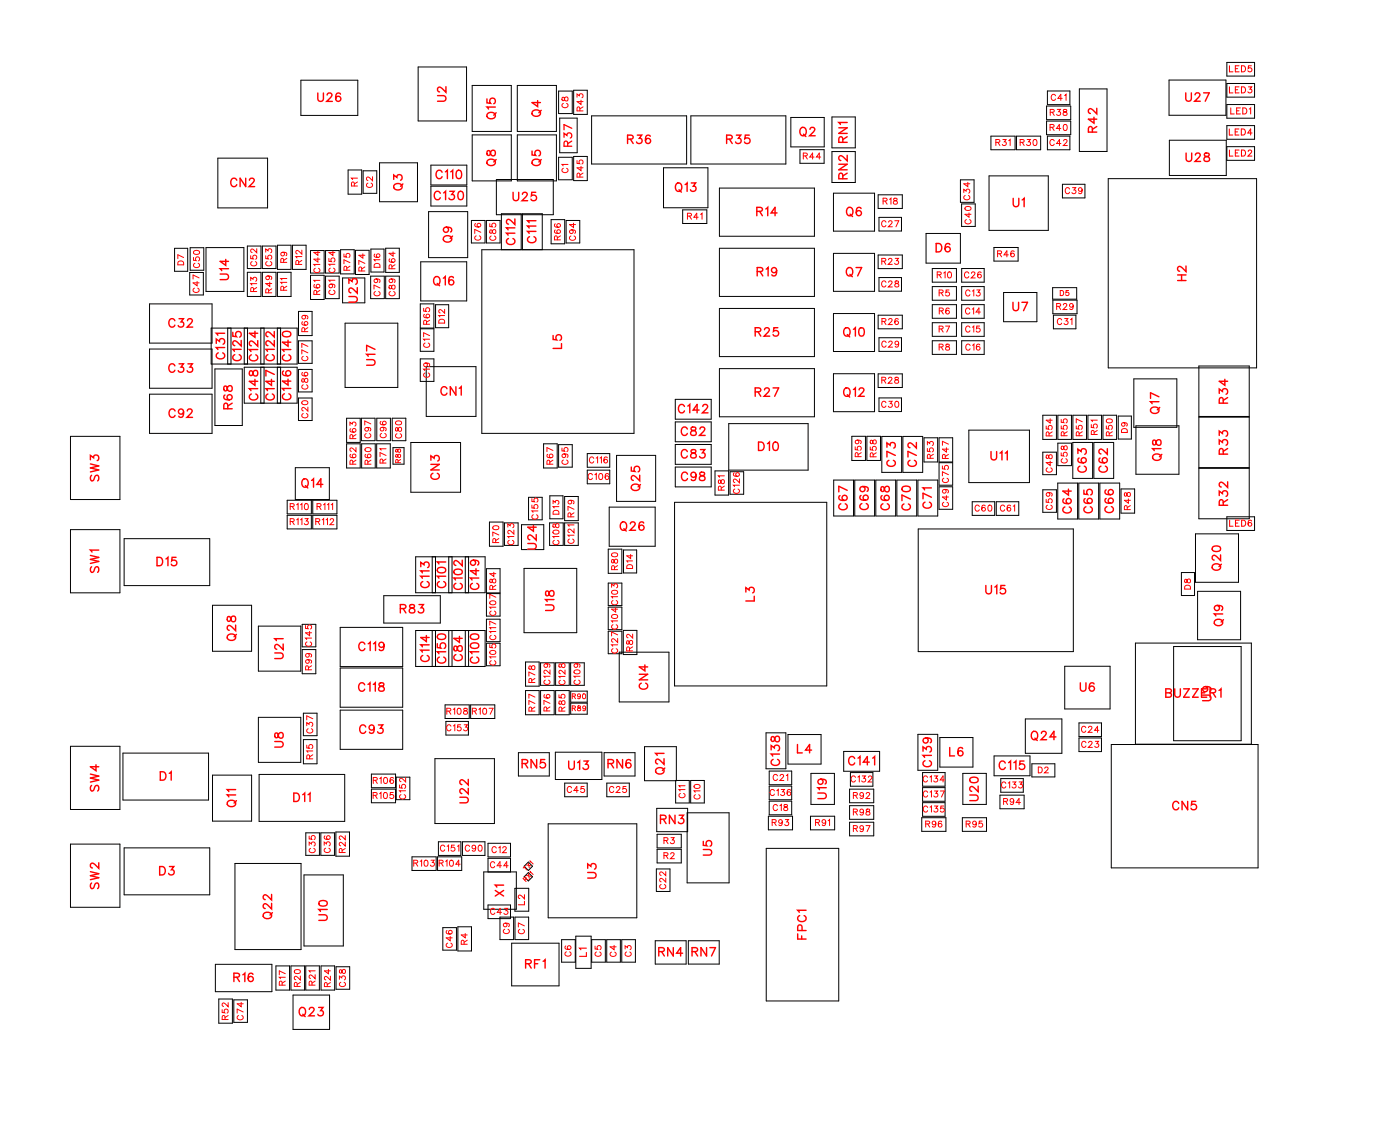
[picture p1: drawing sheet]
<svg xmlns="http://www.w3.org/2000/svg" width="118mm" height="95mm" viewBox="0 0 118 95" stroke-linecap="round" stroke-linejoin="round" font-family="sans-serif">
<defs><g id="words">
<g font-size="1.2" fill="#fff">
<text x="26.8" y="8.9">U26</text>
<text x="38" y="8.6" transform="rotate(-90 38 8.6)">U2</text>
<text x="42.1" y="10.1" transform="rotate(-90 42.1 10.1)">Q15</text>
<text x="45.9" y="9.9" transform="rotate(-90 45.9 9.9)">Q4</text>
<text x="67.5" y="11.8">Q2</text>
<text x="92.9" y="11.2" transform="rotate(-90 92.9 11.2)">R42</text>
<text x="100.1" y="8.8">U27</text>
<text x="19.4" y="16">CN2</text>
<text x="34.3" y="16.1" transform="rotate(-90 34.3 16.1)">Q3</text>
<text x="36.6" y="17.2">C130</text>
<text x="36.8" y="15.4">C110</text>
<text x="42.1" y="14" transform="rotate(-90 42.1 14)">Q8</text>
<text x="43.3" y="17.2">U25</text>
<text x="45.9" y="14" transform="rotate(-90 45.9 14)">Q5</text>
<text x="52.9" y="12.4">R36</text>
<text x="57" y="16.5">Q13</text>
<text x="61.3" y="12.4">R35</text>
<text x="71.9" y="15.1" transform="rotate(-90 71.9 15.1)">RN2 RN1</text>
<text x="85.5" y="17.7">U1</text>
<text x="100.1" y="13.9">U28</text>
<text x="19.6" y="23.7" transform="rotate(-90 19.6 23.7)">U14</text>
<text x="38.4" y="20.5" transform="rotate(-90 38.4 20.5)">Q9</text>
<text x="43.8" y="20.7" transform="rotate(-90 43.8 20.7)">C112</text>
<text x="45.6" y="20.5" transform="rotate(-90 45.6 20.5)">C111</text>
<text x="63.9" y="18.5">R14</text>
<text x="63.9" y="23.6">R19</text>
<text x="71.4" y="23.6">Q7</text>
<text x="71.4" y="18.5">Q6</text>
<text x="79" y="21.6">D6</text>
<text x="100.5" y="23.7" transform="rotate(-90 100.5 23.7)">H2</text>
<text x="14.2" y="27.9">C32</text>
<text x="30.5" y="25.6" transform="rotate(-90 30.5 25.6)">U23</text>
<text x="36.6" y="24.3">Q16</text>
<text x="47.7" y="29.5" transform="rotate(-90 47.7 29.5)">L5</text>
<text x="63.7" y="28.7">R25</text>
<text x="71.2" y="28.7">Q10</text>
<text x="85.5" y="26.5">U7</text>
<text x="14.2" y="31.7">C33</text>
<text x="14.2" y="35.5">C92</text>
<text x="19.3" y="30.3" transform="rotate(-90 19.3 30.3)">C131</text>
<text x="19.9" y="34.6" transform="rotate(-90 19.9 34.6)">R68</text>
<text x="20.7" y="30.5" transform="rotate(-90 20.7 30.5)">C125</text>
<text x="22.1" y="33.8" transform="rotate(-90 22.1 33.8)">C148 C124</text>
<text x="23.5" y="33.8" transform="rotate(-90 23.5 33.8)">C147 C122</text>
<text x="24.9" y="33.8" transform="rotate(-90 24.9 33.8)">C146 C140</text>
<text x="32" y="30.9" transform="rotate(-90 32 30.9)">U17</text>
<text x="37.2" y="33.6">CN1</text>
<text x="57.2" y="35.1">C142</text>
<text x="63.7" y="33.7">R27</text>
<text x="71.2" y="33.7">Q12</text>
<text x="98.2" y="35" transform="rotate(-90 98.2 35)">Q17</text>
<text x="104" y="34.1" transform="rotate(-90 104 34.1)">R34</text>
<text x="8.6" y="40.7" transform="rotate(-90 8.6 40.7)">SW3</text>
<text x="25.4" y="41.4">Q14</text>
<text x="37.4" y="40.5" transform="rotate(-90 37.4 40.5)">CN3</text>
<text x="54.3" y="41.5" transform="rotate(-90 54.3 41.5)">Q25</text>
<text x="57.5" y="37">C82</text>
<text x="57.5" y="39">C83</text>
<text x="57.5" y="40.9">C98</text>
<text x="64" y="38.3">D10</text>
<text x="75.9" y="39.4" transform="rotate(-90 75.9 39.4)">C73</text>
<text x="77.7" y="39.4" transform="rotate(-90 77.7 39.4)">C72</text>
<text x="83.6" y="39.1">U11</text>
<text x="92" y="39.9" transform="rotate(-90 92 39.9)">C63</text>
<text x="93.8" y="39.9" transform="rotate(-90 93.8 39.9)">C62</text>
<text x="98.4" y="38.9" transform="rotate(-90 98.4 38.9)">Q18</text>
<text x="104" y="38.4" transform="rotate(-90 104 38.4)">R33</text>
<text x="45.6" y="46.4" transform="rotate(-90 45.6 46.4)">U24</text>
<text x="52.3" y="45.1">Q26</text>
<text x="71.9" y="43.1" transform="rotate(-90 71.9 43.1)">C67</text>
<text x="73.6" y="43.1" transform="rotate(-90 73.6 43.1)">C69</text>
<text x="75.4" y="43.1" transform="rotate(-90 75.4 43.1)">C68</text>
<text x="77.2" y="43.1" transform="rotate(-90 77.2 43.1)">C70</text>
<text x="79" y="43" transform="rotate(-90 79 43)">C71</text>
<text x="90.8" y="43.4" transform="rotate(-90 90.8 43.4)">C64</text>
<text x="92.6" y="43.3" transform="rotate(-90 92.6 43.3)">C65</text>
<text x="94.3" y="43.3" transform="rotate(-90 94.3 43.3)">C66</text>
<text x="104" y="42.7" transform="rotate(-90 104 42.7)">R32</text>
<text x="8.6" y="48.4" transform="rotate(-90 8.6 48.4)">SW1</text>
<text x="13.2" y="48">D15</text>
<text x="33.8" y="52">R83</text>
<text x="36.5" y="49.7" transform="rotate(-90 36.5 49.7)">C113</text>
<text x="37.9" y="49.7" transform="rotate(-90 37.9 49.7)">C101</text>
<text x="39.3" y="49.8" transform="rotate(-90 39.3 49.8)">C102</text>
<text x="40.7" y="49.8" transform="rotate(-90 40.7 49.8)">C149</text>
<text x="47.1" y="51.6" transform="rotate(-90 47.1 51.6)">U18</text>
<text x="64" y="50.8" transform="rotate(-90 64 50.8)">L3</text>
<text x="83.2" y="50.4">U15</text>
<text x="103.4" y="48.2" transform="rotate(-90 103.4 48.2)">Q20</text>
<text x="103.6" y="52.9" transform="rotate(-90 103.6 52.9)">Q19</text>
<text x="20.2" y="54.1" transform="rotate(-90 20.2 54.1)">Q28</text>
<text x="24.2" y="55.6" transform="rotate(-90 24.2 55.6)">U21</text>
<text x="30.2" y="58.6">C118</text>
<text x="30.2" y="55.2">C119</text>
<text x="36.5" y="55.9" transform="rotate(-90 36.5 55.9)">C114</text>
<text x="37.9" y="56" transform="rotate(-90 37.9 56)">C150</text>
<text x="39.3" y="55.8" transform="rotate(-90 39.3 55.8)">C84</text>
<text x="40.7" y="56" transform="rotate(-90 40.7 56)">C100</text>
<text x="55" y="58.2" transform="rotate(-90 55 58.2)">CN4</text>
<text x="91.2" y="58.6">U6</text>
<text x="98.4" y="59.1">BUZZER1</text>
<text x="102.6" y="59.2" transform="rotate(-90 102.6 59.2)">U9</text>
<text x="24.2" y="63.1" transform="rotate(-90 24.2 63.1)">U8</text>
<text x="30.3" y="62.2">C93</text>
<text x="44" y="65.1">RN5</text>
<text x="48" y="65.2">U13</text>
<text x="51.3" y="65.1">RN6</text>
<text x="56.4" y="65.4" transform="rotate(-90 56.4 65.4)">Q21</text>
<text x="66.1" y="64.7" transform="rotate(-90 66.1 64.7)">C138</text>
<text x="67.3" y="63.8">L4</text>
<text x="71.6" y="64.9">C141</text>
<text x="79" y="64.8" transform="rotate(-90 79 64.8)">C139</text>
<text x="80.2" y="64.1">L6</text>
<text x="84.3" y="65.2">C115</text>
<text x="87" y="62.7">Q24</text>
<text x="8.6" y="66.8" transform="rotate(-90 8.6 66.8)">SW4</text>
<text x="13.5" y="66.1">D1</text>
<text x="20.2" y="68.1" transform="rotate(-90 20.2 68.1)">Q11</text>
<text x="24.8" y="67.9">D11</text>
<text x="39.8" y="67.8" transform="rotate(-90 39.8 67.8)">U22</text>
<text x="55.7" y="69.8">RN3</text>
<text x="70.1" y="67.5" transform="rotate(-90 70.1 67.5)">U19</text>
<text x="82.9" y="67.6" transform="rotate(-90 82.9 67.6)">U20</text>
<text x="99" y="68.7">CN5</text>
<text x="8.6" y="75.1" transform="rotate(-90 8.6 75.1)">SW2</text>
<text x="13.4" y="74.2">D3</text>
<text x="23.2" y="77.6" transform="rotate(-90 23.2 77.6)">Q22</text>
<text x="27.9" y="77.7" transform="rotate(-90 27.9 77.7)">U10</text>
<text x="42.8" y="75.7" transform="rotate(-90 42.8 75.7)">X1</text>
<text x="50.6" y="74.2" transform="rotate(-90 50.6 74.2)">U3</text>
<text x="60.4" y="72.2" transform="rotate(-90 60.4 72.2)">U5</text>
<text x="19.7" y="83.1">R16</text>
<text x="44.3" y="82">RF1</text>
<text x="55.6" y="81">RN4 RN7</text>
<text x="68.4" y="79.3" transform="rotate(-90 68.4 79.3)">FPC1</text>
<text x="25.2" y="86">Q23</text>
</g>
<text font-size="1.1" fill="#fff" x="48.6" y="12.4" transform="rotate(-90 48.6 12.4)">R37</text>
<text font-size="1" fill="#fff" x="49.8" y="80.8" transform="rotate(-90 49.8 80.8)">L1</text>
<g font-size=".9" fill="#fff">
<text x="48.2" y="9.1" transform="rotate(-90 48.2 9.1)">C8</text>
<text x="49.5" y="9.4" transform="rotate(-90 49.5 9.4)">R43</text>
<text x="88.6" y="11.2">R40</text>
<text x="88.7" y="10">R38</text>
<text x="88.7" y="8.7">C41</text>
<text x="103.8" y="11.6">LED4</text>
<text x="103.8" y="8.1">LED3</text>
<text x="103.8" y="6.3">LED5</text>
<text x="103.9" y="9.8">LED1</text>
<text x="30.4" y="15.7" transform="rotate(-90 30.4 15.7)">R1</text>
<text x="31.7" y="15.9" transform="rotate(-90 31.7 15.9)">C2</text>
<text x="48.2" y="14.6" transform="rotate(-90 48.2 14.6)">C1</text>
<text x="49.5" y="15" transform="rotate(-90 49.5 15)">R45</text>
<text x="67.8" y="13.6">R44</text>
<text x="74.5" y="17.4">R18</text>
<text x="84.1" y="12.5">R31 R30</text>
<text x="88.6" y="12.5">C42</text>
<text x="89.9" y="16.6">C39</text>
<text x="103.8" y="13.4">LED2</text>
<text x="23.2" y="22.5" transform="rotate(-90 23.2 22.5)">C53</text>
<text x="24.4" y="22.2" transform="rotate(-90 24.4 22.2)">R9</text>
<text x="25.7" y="22.4" transform="rotate(-90 25.7 22.4)">R12</text>
<text x="29.8" y="22.9" transform="rotate(-90 29.8 22.9)">R75</text>
<text x="31" y="22.9" transform="rotate(-90 31 22.9)">R74</text>
<text x="33.6" y="22.7" transform="rotate(-90 33.6 22.7)">R64</text>
<text x="40.8" y="20.3" transform="rotate(-90 40.8 20.3)">C76</text>
<text x="42.1" y="20.3" transform="rotate(-90 42.1 20.3)">C85</text>
<text x="47.6" y="20.3" transform="rotate(-90 47.6 20.3)">R66</text>
<text x="48.8" y="20.3" transform="rotate(-90 48.8 20.3)">C94</text>
<text x="58" y="18.7">R41</text>
<text x="74.4" y="19.4">C27</text>
<text x="74.4" y="22.5">R23</text>
<text x="79.1" y="23.7">R10</text>
<text x="81.4" y="23.7">C26</text>
<text x="82.2" y="18.9" transform="rotate(-90 82.2 18.9)">C40 C34</text>
<text x="84.2" y="21.9">R46</text>
<text x="17" y="24.7" transform="rotate(-90 17 24.7)">C47 C50</text>
<text x="21.9" y="24.7" transform="rotate(-90 21.9 24.7)">R13 C52</text>
<text x="23.2" y="24.8" transform="rotate(-90 23.2 24.8)">R49</text>
<text x="24.4" y="24.5" transform="rotate(-90 24.4 24.5)">R11</text>
<text x="26.2" y="28" transform="rotate(-90 26.2 28)">R69</text>
<text x="27.2" y="24.9" transform="rotate(-90 27.2 24.9)">R61 C144</text>
<text x="28.5" y="24.9" transform="rotate(-90 28.5 24.9)">C91 C154</text>
<text x="32.3" y="25" transform="rotate(-90 32.3 25)">C79</text>
<text x="33.6" y="25" transform="rotate(-90 33.6 25)">C89</text>
<text x="36.5" y="29.4" transform="rotate(-90 36.5 29.4)">C17 R65</text>
<text x="74.4" y="24.4">C28</text>
<text x="74.4" y="29.5">C29</text>
<text x="74.4" y="27.6">R26</text>
<text x="79.3" y="25.2">R5</text>
<text x="79.3" y="28.2">R7</text>
<text x="79.3" y="29.8">R8</text>
<text x="79.3" y="26.7">R6</text>
<text x="81.5" y="26.7">C14</text>
<text x="81.5" y="25.2">C13</text>
<text x="81.5" y="28.2">C15</text>
<text x="81.5" y="29.8">C16</text>
<text x="89.2" y="26.3">R29</text>
<text x="89.3" y="27.6">C31</text>
<text x="26.2" y="35.3" transform="rotate(-90 26.2 35.3)">C20</text>
<text x="26.2" y="32.9" transform="rotate(-90 26.2 32.9)">C86</text>
<text x="26.2" y="30.5" transform="rotate(-90 26.2 30.5)">C77</text>
<text x="36.5" y="31.9" transform="rotate(-90 36.5 31.9)">C19</text>
<text x="74.4" y="34.6">C30</text>
<text x="74.4" y="32.6">R28</text>
<text x="30.3" y="39.2" transform="rotate(-90 30.3 39.2)">R62 R63</text>
<text x="31.5" y="37" transform="rotate(-90 31.5 37)">C97</text>
<text x="31.5" y="39.2" transform="rotate(-90 31.5 39.2)">R60</text>
<text x="32.8" y="39.1" transform="rotate(-90 32.8 39.1)">R71 C96</text>
<text x="34.1" y="37" transform="rotate(-90 34.1 37)">C80</text>
<text x="46.9" y="39.2" transform="rotate(-90 46.9 39.2)">R67</text>
<text x="48.2" y="39.2" transform="rotate(-90 48.2 39.2)">C95</text>
<text x="49.6" y="40.7">C106</text>
<text x="49.7" y="39.3">C116</text>
<text x="61.4" y="41.4" transform="rotate(-90 61.4 41.4)">R81</text>
<text x="62.7" y="41.7" transform="rotate(-90 62.7 41.7)">C126</text>
<text x="73" y="38.6" transform="rotate(-90 73 38.6)">R59</text>
<text x="74.2" y="38.6" transform="rotate(-90 74.2 38.6)">R58</text>
<text x="79" y="38.7" transform="rotate(-90 79 38.7)">R53</text>
<text x="89.1" y="39.9" transform="rotate(-90 89.1 39.9)">C48</text>
<text x="89.1" y="36.8" transform="rotate(-90 89.1 36.8)">R54</text>
<text x="90.3" y="39.1" transform="rotate(-90 90.3 39.1)">C58</text>
<text x="90.3" y="36.8" transform="rotate(-90 90.3 36.8)">R55</text>
<text x="91.6" y="36.8" transform="rotate(-90 91.6 36.8)">R57</text>
<text x="92.9" y="36.7" transform="rotate(-90 92.9 36.7)">R51</text>
<text x="94.2" y="36.8" transform="rotate(-90 94.2 36.8)">R50</text>
<text x="24.5" y="43.2">R110 R111</text>
<text x="24.5" y="44.5">R113R112</text>
<text x="42.3" y="45.8" transform="rotate(-90 42.3 45.8)">R70</text>
<text x="43.6" y="46" transform="rotate(-90 43.6 46)">C123</text>
<text x="45.6" y="43.9" transform="rotate(-90 45.6 43.9)">C155</text>
<text x="47.4" y="46" transform="rotate(-90 47.4 46)">C108 D13</text>
<text x="48.7" y="45.9" transform="rotate(-90 48.7 45.9)">C121 R79</text>
<text x="80.3" y="42.8" transform="rotate(-90 80.3 42.8)">C49 C75 R47</text>
<text x="82.3" y="43.4">C60 C61</text>
<text x="89.1" y="43" transform="rotate(-90 89.1 43)">C59</text>
<text x="95.7" y="43.1" transform="rotate(-90 95.7 43.1)">R48</text>
<text x="103.8" y="44.6">LED6</text>
<text x="52.4" y="48.1" transform="rotate(-90 52.4 48.1)">R80</text>
<text x="26.5" y="56.6" transform="rotate(-90 26.5 56.6)">R99 C145</text>
<text x="42.1" y="56.2" transform="rotate(-90 42.1 56.2)">C105C117C107R84</text>
<text x="45.4" y="57.7" transform="rotate(-90 45.4 57.7)">R78</text>
<text x="46.7" y="57.8" transform="rotate(-90 46.7 57.8)">C129</text>
<text x="47.9" y="57.8" transform="rotate(-90 47.9 57.8)">C128</text>
<text x="49.2" y="57.8" transform="rotate(-90 49.2 57.8)">C109</text>
<text x="52.4" y="55.2" transform="rotate(-90 52.4 55.2)">C127C104C103</text>
<text x="53.6" y="55" transform="rotate(-90 53.6 55)">R82</text>
<text x="26.6" y="64.1" transform="rotate(-90 26.6 64.1)">R15 C37</text>
<text x="37.7" y="61.9">C153</text>
<text x="37.7" y="60.5">R108R107</text>
<text x="45.4" y="60.1" transform="rotate(-90 45.4 60.1)">R77</text>
<text x="46.7" y="60.1" transform="rotate(-90 46.7 60.1)">R76</text>
<text x="47.9" y="60.1" transform="rotate(-90 47.9 60.1)">R85</text>
<text x="91.3" y="62">C24</text>
<text x="91.3" y="63.3">C23</text>
<text x="31.5" y="67.6">R105</text>
<text x="31.5" y="66.3">R106</text>
<text x="34.5" y="67.5" transform="rotate(-90 34.5 67.5)">C152</text>
<text x="47.9" y="67.1">C45</text>
<text x="51.4" y="67.1">C25</text>
<text x="56" y="71.4">R3</text>
<text x="58.1" y="67.4" transform="rotate(-90 58.1 67.4)">C11</text>
<text x="59.3" y="67.5" transform="rotate(-90 59.3 67.5)">C10</text>
<text x="65" y="67.4">C136</text>
<text x="65.2" y="69.9">R93</text>
<text x="65.3" y="68.6">C18</text>
<text x="65.3" y="66.1">C21</text>
<text x="68.8" y="69.9">R91</text>
<text x="71.8" y="66.2">C132</text>
<text x="72" y="67.6">R92</text>
<text x="72" y="70.4">R97</text>
<text x="72" y="69">R98</text>
<text x="77.9" y="66.2">C134</text>
<text x="77.9" y="68.8">C135</text>
<text x="77.9" y="67.5">C137</text>
<text x="78.1" y="70">R96</text>
<text x="81.6" y="70">R95</text>
<text x="84.5" y="66.7">C133</text>
<text x="84.7" y="68.1">R94</text>
<text x="26.8" y="72" transform="rotate(-90 26.8 72)">C35</text>
<text x="28.1" y="72" transform="rotate(-90 28.1 72)">C36</text>
<text x="29.4" y="72" transform="rotate(-90 29.4 72)">R22</text>
<text x="34.9" y="73.3">R103R104</text>
<text x="37.2" y="72.1">C151C90</text>
<text x="41.4" y="73.5">C44</text>
<text x="41.4" y="77.4">C43</text>
<text x="41.5" y="72.2">C12</text>
<text x="44.5" y="76.4" transform="rotate(-90 44.5 76.4)">L2</text>
<text x="56" y="72.7">R2</text>
<text x="56.4" y="75.1" transform="rotate(-90 56.4 75.1)">C22</text>
<text x="24.3" y="83.2" transform="rotate(-90 24.3 83.2)">R17</text>
<text x="25.6" y="83.3" transform="rotate(-90 25.6 83.3)">R20</text>
<text x="26.8" y="83.2" transform="rotate(-90 26.8 83.2)">R21</text>
<text x="28.1" y="83.3" transform="rotate(-90 28.1 83.3)">R24</text>
<text x="29.4" y="83.3" transform="rotate(-90 29.4 83.3)">C38</text>
<text x="38.4" y="80" transform="rotate(-90 38.4 80)">C46</text>
<text x="39.7" y="79.7" transform="rotate(-90 39.7 79.7)">R4</text>
<text x="43.2" y="78.8" transform="rotate(-90 43.2 78.8)">C9</text>
<text x="44.5" y="78.9" transform="rotate(-90 44.5 78.9)">C7</text>
<text x="48.4" y="80.7" transform="rotate(-90 48.4 80.7)">C6</text>
<text x="51" y="80.8" transform="rotate(-90 51 80.8)">C5</text>
<text x="52.2" y="80.8" transform="rotate(-90 52.2 80.8)">C4</text>
<text x="53.5" y="80.8" transform="rotate(-90 53.5 80.8)">C3</text>
<text x="19.5" y="86.1" transform="rotate(-90 19.5 86.1)">R52</text>
<text x="20.8" y="86.1" transform="rotate(-90 20.8 86.1)">C74</text>
</g>
<g font-size=".8" fill="#fff">
<text x="15.7" y="22.4" transform="rotate(-90 15.7 22.4)">D7</text>
<text x="32.3" y="22.6" transform="rotate(-90 32.3 22.6)">D16</text>
<text x="37.8" y="27.3" transform="rotate(-90 37.8 27.3)">D12</text>
<text x="95.4" y="36.5" transform="rotate(-90 95.4 36.5)">D9</text>
<text x="53.6" y="48" transform="rotate(-90 53.6 48)">D14</text>
<text x="100.7" y="49.8" transform="rotate(-90 100.7 49.8)">D8</text>
<text x="87.7" y="65.4">D2</text>
</g>
<g font-size=".7" fill="#fff">
<text x="89.5" y="25.1">D5</text>
<text x="34" y="39.1" transform="rotate(-90 34 39.1)">R88</text>
<text x="48.3" y="59.2">R90</text>
<text x="48.3" y="60.2">R89</text>
</g>
<g font-size=".6" fill="#fff">
<text x="44.5" y="74.5" transform="rotate(-45 44.5 74.5)">RX1</text>
<text x="44.5" y="73.6" transform="rotate(-45 44.5 73.6)">TX1</text>
</g>
</g></defs>
<g fill="none" stroke="#000" stroke-width=".08">
<path d="M18.4 13.3h4.2v4.2h-4.2zM25.4 6.8h4.8v2.9h-4.8zM29.4 14.3h1.1v2.1h-1.1zM30.7 14.4h1.1v1.9h-1.1zM32.1 13.7h3.2v3.3h-3.2zM35.3 5.7h4.1v4.5h-4.1zM36.2 17.9h3.3v3.8h-3.3zM36.4 13.9h3v1.7h-3zM36.4 15.7h3v1.7h-3zM39.8 18.6h1.2v1.9h-1.2zM39.9 7.2h3.3v3.9h-3.3zM39.9 11.4h3.3v3.9h-3.3z"/>
<path d="M41.1 18.6h1.1v1.9h-1.1zM41.9 15.2h4.8v2.9h-4.8zM43.7 7.2h3.3v3.9h-3.3zM43.7 11.4h3.3v3.9h-3.3zM46.5 18.5h1.2v2.1h-1.2zM47.2 13.3h1.1v1.9h-1.1zM47.2 7.7h1.1v1.9h-1.1zM47.3 10h1.4v2.9h-1.4zM47.8 18.6h1.2v1.9h-1.2zM48.4 7.6h1.2v2.1h-1.2zM48.4 13.2h1.2v2h-1.2zM50 9.8h8v4h-8z"/>
<path d="M56 14.2h3.8v3.3h-3.8zM57.7 17.7h2v1.2h-2zM58.3 9.8h8.1v4h-8.1zM60.8 15.9h8v4h-8zM66.8 9.9h2.8v2.5h-2.8zM67.6 12.6h2v1.2h-2zM70.3 12.8h1.9v2.6h-1.9zM70.3 9.9h1.9v2.6h-1.9zM70.4 16.3h3.5v3.2h-3.5zM74.2 16.4h2v1.2h-2zM74.2 18.3h1.9v1.2h-1.9zM78.2 19.7h2.9v2.5h-2.9z"/>
<path d="M81.1 15.2h1.2v1.9h-1.2zM81.2 17.2h1.2v1.9h-1.2zM83.5 14.8h5v4.6h-5zM83.7 11.5h2v1.1h-2zM85.9 11.5h2v1.1h-2zM88.4 9h2v1.1h-2zM88.4 10.2h2v1.2h-2zM88.5 7.7h1.9v1.1h-1.9zM88.5 11.5h1.9v1.1h-1.9zM89.7 15.6h1.9v1.1h-1.9zM91.2 7.5h2.3v5.3h-2.3zM93.6 15.1h12.5v16h-12.5z"/>
<path d="M98.7 6.8h4.8v2.9h-4.8zM98.8 11.8h4.8v3h-4.8zM103.6 5.3h2.4v1.1h-2.4zM103.6 7h2.4v1.2h-2.4zM103.6 8.8h2.4v1.2h-2.4zM103.6 10.6h2.4v1.2h-2.4zM103.6 12.4h2.4v1.1h-2.4zM6 36.8h4.1v5.4h-4.1zM12.6 25.7h5.3v3.3h-5.3zM12.6 29.5h5.3v3.3h-5.3zM12.6 33.3h5.3v3.3h-5.3zM14.7 21h1.2v1.9h-1.2z"/>
<path d="M16 23h1.2v1.9h-1.2zM16.1 20.9h1.1v1.9h-1.1zM17.4 20.9h3.2v3.7h-3.2zM17.8 27.7h7.3v3h-7.3zM18.2 31.1h2.3v4.8h-2.3zM19.2 27.7v3M19.5 27.7v3M20.6 27.7v3M20.6 31h4.5v3h-4.5zM20.9 20.8h1.1v1.9h-1.1zM20.9 23h1.1v2h-1.1zM20.9 27.7v3"/>
<path d="M22 27.7v3M22 31v3M22.2 20.8h1.1v1.9h-1.1zM22.2 23h1.1v2h-1.1zM22.3 27.7v3M22.3 31v3M23.4 27.7v3M23.4 31v3M23.4 20.7h1.2v2h-1.2zM23.4 23h1.2v2h-1.2zM23.7 27.7v3M23.7 31v3"/>
<path d="M24.7 20.7h1.2v2h-1.2zM24.9 39.5h2.9v2.7h-2.9zM25.2 28.8h1.2v1.9h-1.2zM25.2 33.6h1.2v1.9h-1.2zM25.2 31.2h1.2v1.9h-1.2zM25.2 26.3h1.2v2h-1.2zM26.2 21.1h1.2v1.9h-1.2zM26.2 23.2h1.2v2.1h-1.2zM27.5 23.3h1.1v1.9h-1.1zM27.5 21.1h1.1v1.9h-1.1zM28.8 21.1h1.1v2h-1.1zM28.9 23.5h1.9v2.1h-1.9z"/>
<path d="M29.1 27.3h4.5v5.4h-4.5zM29.3 35.3h1.1v2h-1.1zM29.3 37.5h1.1v2h-1.1zM30 21.1h1.2v2.1h-1.2zM30.5 35.3h1.2v1.9h-1.2zM30.5 37.5h1.2v2h-1.2zM31.3 23.3h1.2v1.9h-1.2zM31.3 21h1.1v2h-1.1zM31.8 37.5h1.2v2h-1.2zM31.8 35.3h1.2v1.9h-1.2zM32.6 23.3h1.1v1.9h-1.1zM32.6 21h1.1v2h-1.1z"/>
<path d="M33.1 35.3h1.2v1.9h-1.2zM33.2 37.8h.9v1.4h-.9zM34.7 37.3h4.2v4.2h-4.2zM35.5 27.8h1.1v1.9h-1.1zM35.5 30.3h1.1v1.9h-1.1zM35.5 25.7h1.1v2h-1.1zM35.5 22.1h3.9v3.3h-3.9zM36 30.9h4.2v4.2h-4.2zM36.8 25.7h1.1v2h-1.1zM40.7 21.1h12.8v15.5h-12.8zM42.3 21.1v-3.1h1.7v3.1M44.1 21.1v-3.1h1.7v3.1"/>
<path d="M45.9 37.5h1.2v2h-1.2zM47.2 37.5h1.1v1.9h-1.1zM49.6 38.3h1.9v1.1h-1.9zM49.6 39.7h1.9v1.1h-1.9zM52.1 38.4h3.3v3.9h-3.3zM57 37.5h3.1v1.7h-3.1zM57 33.7h3.1v1.7h-3.1zM57 35.6h3.1v1.7h-3.1zM57 39.4h3.1v1.7h-3.1zM60.4 39.7h1.1v2.1h-1.1zM60.8 21h8v4h-8zM60.8 26h8v4.1h-8z"/>
<path d="M60.8 31.1h8v4.1h-8zM61.5 35.8h6.8v3.9h-6.8zM61.7 39.8h1.1v1.9h-1.1zM70.4 21.4h3.5v3.2h-3.5zM70.4 26.5h3.5v3.2h-3.5zM70.4 31.5h3.5v3.3h-3.5zM71.9 36.8h1.2v2.1h-1.2zM73.2 36.8h1.2v2.1h-1.2zM74.2 26.6h2v1.2h-2zM74.2 31.6h2v1.1h-2zM74.2 21.5h2v1.2h-2zM74.2 23.4h1.9v1.2h-1.9z"/>
<path d="M74.2 28.5h1.9v1.2h-1.9zM74.2 33.6h1.9v1.1h-1.9zM74.5 36.8h1.7v3.1h-1.7zM76.3 36.8h1.6v3.1h-1.6zM78 37h1.2v2h-1.2zM78.7 22.7h2.1v1.1h-2.1zM78.7 24.2h2.1v1.1h-2.1zM78.7 25.7h2.1v1.2h-2.1zM78.7 27.2h2.1v1.2h-2.1zM78.7 28.8h2.1v1.1h-2.1zM79.3 39.1h1.2v1.9h-1.2zM79.3 37h1.2v2h-1.2z"/>
<path d="M81.2 24.2h1.9v1.1h-1.9zM81.2 25.7h1.9v1.2h-1.9zM81.2 27.2h1.9v1.2h-1.9zM81.2 28.8h1.9v1.1h-1.9zM81.2 22.7h1.9v1.1h-1.9zM81.8 36.3h5.1v4.4h-5.1zM83.9 20.9h2.1v1.1h-2.1zM84.8 24.7h2.8v2.5h-2.8zM88.1 38.2h1.1v1.9h-1.1zM88.1 35h1.1v2.1h-1.1zM88.9 24.3h2v1h-2zM88.9 25.3h2.1v1.2h-2.1z"/>
<path d="M89 26.6h1.9v1.2h-1.9zM89.3 37.4h1.2v1.9h-1.2zM89.3 35h1.2v2.1h-1.2zM90.6 37.3h1.7v3.1h-1.7zM90.6 35h1.2v2.1h-1.2zM91.9 35h1.1v2.1h-1.1zM92.4 37.3h1.7v3.1h-1.7zM93.2 35h1.1v2.1h-1.1zM94.4 35.1h1.2v2h-1.2zM95.8 32h3.6v4.1h-3.6zM95.9 35.9h3.7v4.1h-3.7zM101.3 39.5h4.2v4.3h-4.2z"/>
<path d="M101.3 30.9h4.2v4.3h-4.2zM101.3 35.2h4.2v4.3h-4.2zM6 44.7h4.1v5.3h-4.1zM10.5 45.5h7.2v3.9h-7.2zM17.9 51.1h3.3v3.9h-3.3zM21.8 52.8h3.6v3.8h-3.6zM24.3 43.5h2v1.1h-2zM24.3 42.2h2v1.2h-2zM25.5 52.7h1.2v1.9h-1.2zM25.5 54.8h1.2v2.1h-1.2zM26.4 43.5h2.1v1.1h-2.1zM26.4 42.2h2.1v1.2h-2.1z"/>
<path d="M28.7 53h5.3v3.3h-5.3zM28.7 56.4h5.3v3.3h-5.3zM28.7 59.9h5.3v3.4h-5.3zM32.4 50.3h4.8v2.3h-4.8zM35.1 47h5.9v3h-5.9zM35.1 53.2h5.9v3.1h-5.9zM36.5 47v3M36.5 53.2v3.1M36.8 47v3M36.8 53.2v3.1M37.6 59.5h2v1.1h-2zM37.9 47v3"/>
<path d="M37.9 53.2v3.1M38.2 47v3M38.2 53.2v3.1M39.3 47v3M39.3 53.2v3.1M39.6 47v3M39.6 53.2v3.1M39.7 59.5h2.1v1.1h-2.1zM41.1 50.1h1.1v1.9h-1.1zM41.1 52.3h1.1v1.9h-1.1zM41.1 54.3h1.1v1.9h-1.1zM41.1 48h1.1v2h-1.1z"/>
<path d="M41.3 44.1h1.2v2h-1.2zM42.6 44.1h1.2v1.9h-1.2zM44 44.3h1.9v2.1h-1.9zM44.3 48h4.4v5.4h-4.4zM44.4 58.3h1.1v2h-1.1zM44.4 55.9h1.1v2h-1.1zM44.6 42h1.2v1.9h-1.2zM45.7 55.9h1.1v1.9h-1.1zM45.7 58.3h1.1v2h-1.1zM46.4 44.1h1.2v1.9h-1.2zM46.4 41.9h1.1v1.9h-1.1zM46.9 55.9h1.2v1.9h-1.2z"/>
<path d="M46.9 58.3h1.2v2h-1.2zM47.7 44.1h1.1v1.9h-1.1zM47.7 41.9h1.1v2h-1.1zM48.2 55.9h1.1v1.9h-1.1zM48.2 58.3h1.4v1h-1.4zM48.2 59.4h1.4v.9h-1.4zM51.4 49.2h1.1v1.9h-1.1zM51.4 51.2h1.1v1.9h-1.1zM51.4 53.3h1.1v1.9h-1.1zM51.4 46.4h1.1v2h-1.1zM51.5 42.8h3.8v3.3h-3.8zM52.3 55h4.2v4.2h-4.2z"/>
<path d="M52.6 53.2h1.2v2.1h-1.2zM52.7 46.4h1.1v2h-1.1zM57 42.4h12.8v15.5h-12.8zM70.4 40.5h1.7v3.1h-1.7zM72.2 40.5h1.7v3.1h-1.7zM74 40.5h1.6v3.1h-1.6zM75.7 40.5h1.7v3.1h-1.7zM77.5 40.5h1.7v3.1h-1.7zM77.6 44.6h13.1v10.4h-13.1zM79.3 41.1h1.2v1.9h-1.2zM82.1 42.4h1.9v1.1h-1.9zM84.1 42.4h1.9v1.1h-1.9z"/>
<path d="M88.1 41.3h1.1v1.9h-1.1zM89.3 40.8h1.7v3h-1.7zM89.9 56.2h3.9v3.6h-3.9zM91.1 40.8h1.7v3h-1.7zM92.9 40.8h1.7v3h-1.7zM94.7 41.3h1.1v2h-1.1zM95.9 54.3h9.8v8.5h-9.8zM99.1 54.6h5.7v7.9h-5.7zM99.8 48.3h1.1v2h-1.1zM101 45.1h3.6v4.1h-3.6zM101.1 49.9h3.7v4.1h-3.7zM103.6 43.6h2.4v1.2h-2.4z"/>
<path d="M6 63h4.1v5.3h-4.1zM6 71.2h4.1v5.4h-4.1zM10.4 63.6h7.2v3.9h-7.2zM10.5 71.6h7.2v3.9h-7.2zM17.9 65.4h3.4v3.9h-3.4zM19.8 72.9h5.6v7.3h-5.6zM21.8 60.5h3.6v3.8h-3.6zM21.9 65.4h7.2v3.9h-7.2zM25.6 60.2h1.2v1.9h-1.2zM25.6 62.4h1.2v2.1h-1.2zM25.7 73.8h3.3v6h-3.3zM25.8 70.3h1.2v1.9h-1.2z"/>
<path d="M27.1 70.3h1.1v1.9h-1.1zM28.4 70.2h1.1v2.1h-1.1zM31.4 65.3h2v1.2h-2zM31.4 66.6h2v1.2h-2zM33.5 65.6h1.1v1.9h-1.1zM34.8 72.3h2v1.2h-2zM36.7 64h5.1v5.5h-5.1zM37 72.3h2v1.2h-2zM37 71.1h1.9v1.1h-1.9zM37.4 78.3h1.2v1.9h-1.2zM37.7 60.9h1.9v1.1h-1.9zM38.7 78.2h1.1v2.1h-1.1z"/>
<path d="M39.1 71.1h1.9v1.1h-1.9zM40.9 73.6h2.7v3.1h-2.7zM41.2 71.2h1.9v1.1h-1.9zM41.2 73.6v-1.2h1.9v1.2M41.2 76.4h1.9v1.1h-1.9zM42.2 77.4h1.2v1.9h-1.2zM43.2 79.6h4v3.6h-4zM43.5 75h1.2v1.9h-1.2zM43.5 77.4h1.1v1.9h-1.1zM43.8 63.5h2.6v2h-2.6zM44.3 74l.3-.3 .4 .3-.4 .4zM44.6 72.8l.4 .3-.4 .4-.3-.4z"/>
<path d="M46.3 69.5h7.5v8h-7.5zM46.9 63.5h3.9v2.3h-3.9zM47.4 79.3h1.2v1.9h-1.2zM47.7 66.1h1.9v1.2h-1.9zM48.6 79h1.3v2.7h-1.3zM50 79.3h1.1v1.9h-1.1zM51 63.5h2.6v2h-2.6zM51.2 79.3h1.2v1.9h-1.2zM51.2 66.1h1.9v1.2h-1.9zM52.5 79.3h1.2v1.9h-1.2zM54.4 63h2.7v2.9h-2.7zM55.3 79.4h2.6v2h-2.6z"/>
<path d="M55.4 73.3h1.2v1.9h-1.2zM55.5 68.2h2.6v2h-2.6zM55.5 70.4h2v1.2h-2zM55.5 71.7h2v1.1h-2zM57.1 65.9h1.1v1.9h-1.1zM58 68.6h3.6v5.9h-3.6zM58.1 79.4h2.6v2h-2.6zM58.3 65.9h1.2v1.9h-1.2zM64.7 61.9h1.7v3h-1.7zM64.7 71.6h6.1v12.9h-6.1zM64.9 68.9h2v1.1h-2zM65 65.1h1.9v1.1h-1.9z"/>
<path d="M65 66.4h1.9v1.1h-1.9zM65 67.6h1.9v1.2h-1.9zM66.6 62h2.7v2.5h-2.7zM68.5 68.9h2v1.1h-2zM68.5 65.3h2v2.6h-2zM71.3 63.4h3v1.7h-3zM71.8 66.6h2v1.2h-2zM71.8 68h2v1.2h-2zM71.8 69.4h2v1.2h-2zM71.8 65.2h1.9v1.2h-1.9zM77.5 62h1.7v3h-1.7zM77.8 69h2.1v1.2h-2.1z"/>
<path d="M77.9 66.5h1.9v1.1h-1.9zM77.9 65.2h1.9v1.2h-1.9zM77.9 67.8h1.9v1.1h-1.9zM79.4 62.3h2.8v2.4h-2.8zM81.3 69h2v1.2h-2zM81.3 65.3h2v2.6h-2zM84 63.8h3v1.7h-3zM84.5 67.1h2v1.2h-2zM84.5 65.7h1.9v1.2h-1.9zM86.6 60.7h3.1v2.9h-3.1zM87.2 64.5h1.9v1.1h-1.9zM91.1 61h1.9v1.2h-1.9z"/>
<path d="M91.1 62.3h1.9v1.1h-1.9zM93.9 62.8h12.4v10.5h-12.4zM18.2 81.4h4.8v2.3h-4.8zM18.5 84.3h1.1v2.1h-1.1zM19.7 84.4h1.2v1.9h-1.2zM23.3 81.5h1.2v2.1h-1.2zM24.6 81.5h1.1v2.1h-1.1zM24.7 84h3.1v2.9h-3.1zM25.8 81.5h1.2v2.1h-1.2zM27.1 81.5h1.2v2.1h-1.2zM28.4 81.6h1.1v1.9h-1.1z"/>
</g>
<g fill="none" stroke="#f00" stroke-width=".08">
<path d="M29.9 15.7v-.3h-.1l-.1 .3h.5M30.2 15h-.5l.1 .2M30.2 15.4l-.3 .1M31.1 15.5a.19 .19 0 0 0-.1 .2 .19 .19 0 0 0 .1 .1h.2a.19 .19 0 0 0 .2-.1 .19 .19 0 0 0-.2-.2M31.5 14.9v.4l-.5-.4v.2l.1 .1M40.2 18.9h-.1a.22 .22 0 0 0 .2 .3 .22 .22 0 0 0 .2-.3 .16 .16 0 0 0-.2 .1 .16 .16 0 0 0 .1 .2M40.2 19.9a.19 .19 0 0 0-.1 .2 .19 .19 0 0 0 .2 .2h.1a.19 .19 0 0 0 .2-.2 .19 .19 0 0 0-.1-.2M40.6 19.6l-.5-.2v.3M41.4 18.9v.2l.2 .1a.18 .18 0 0 1 0-.3 .18 .18 0 0 1 .2 0 .18 .18 0 0 1 0 .3M41.4 19.4v.3h.1a.21 .21 0 0 1 .1-.3 .21 .21 0 0 1 .3 0v.2l-.1 .1-.2-.1-.1-.2zM41.5 19.9a.19 .19 0 0 0-.1 .2 .19 .19 0 0 0 .2 .2h.1a.19 .19 0 0 0 .2-.2 .19 .19 0 0 0-.1-.2M46.9 19.4a.22 .22 0 0 0 .2 .3 .22 .22 0 0 0 .2-.3 .16 .16 0 0 0-.3 .1 .16 .16 0 0 0 .2 .2"/>
<path d="M46.9 18.9a.22 .22 0 0 0 .2 .3 .22 .22 0 0 0 .2-.3 .16 .16 0 0 0-.3 .1 .16 .16 0 0 0 .2 .2M47.3 19.9l-.2 .2M47.5 8.2v.3h.1a.21 .21 0 0 1 .1-.3 .21 .21 0 0 1 .2 0l.1 .2-.1 .1h-.2l-.1-.3zM47.6 14.2a.19 .19 0 0 0-.1 .2 .19 .19 0 0 0 .2 .2h.1a.19 .19 0 0 0 .2-.2 .19 .19 0 0 0-.1-.2M47.6 8.7a.19 .19 0 0 0-.1 .2 .19 .19 0 0 0 .2 .2h.1a.19 .19 0 0 0 .2-.2 .19 .19 0 0 0-.1-.2M48 13.9h-.5l.1 .1M48.2 19.9a.19 .19 0 0 0-.1 .2 .19 .19 0 0 0 .2 .2h.1a.19 .19 0 0 0 .2-.2 .19 .19 0 0 0-.1-.2M48.3 19.4a.16 .16 0 0 1 .1 .2 .16 .16 0 0 1-.2 .1 .16 .16 0 0 1 0-.3l.4 .1-.1 .2M48.4 18.8v.4l-.3-.2h.5M48.7 8.2v-.3l.2 .2a.17 .17 0 0 1 .3-.1 .17 .17 0 0 1-.1 .3M48.7 13.5v.3h.3a.18 .18 0 0 1-.1-.3 .18 .18 0 0 1 .3 .1 .18 .18 0 0 1-.1 .2M49 9.4v-.3l-.2-.1-.1 .4h.5"/>
<path d="M49 14.9v-.2l-.2-.1-.1 .3h.5M49.1 8.5v.3l-.4-.2h.5M49.1 14v.4l-.4-.2h.5M49.2 9l-.2 .2M49.2 14.6l-.2 .2M58.1 18.2h.3v-.1l-.3-.1v.5M58.2 18.2l.2 .3M59 18.3h-.4l.2-.3v.5M59.2 18.1l.1-.1v.5M67.8 13.2l.3-.1 .1-.1-.4-.1v.5M68 13.2l.2 .2M68.8 13.3h-.4l.2-.4v.5"/>
<path d="M69.3 13.3h-.3l.2-.4v.5M74.6 17l.3-.1v-.1l-.3-.1v.5M74.8 17l.1 .2M74.8 18.8a.19 .19 0 0 0-.2-.2 .19 .19 0 0 0-.1 .2v.1a.19 .19 0 0 0 .1 .2 .19 .19 0 0 0 .2-.1M75.1 18.8v-.2l.2 .1-.3 .4h.4M75.1 16.8l.1-.1v.5M75.5 16.8v.1l.3 .2a.17 .17 0 0 1-.2 .1 .17 .17 0 0 1-.1-.1l.3-.3h-.1zM75.6 18.6h.3l-.2 .5M81.4 16.3v-.3l.2 .1a.17 .17 0 0 1 .3-.1 .17 .17 0 0 1-.1 .3M81.5 16.5a.19 .19 0 0 0-.1 .2 .19 .19 0 0 0 .2 .2h.1a.19 .19 0 0 0 .2-.2 .19 .19 0 0 0-.1-.2M81.5 17.5a.25 .25 0 0 1 .3-.1 .25 .25 0 0 1 .2 .3 .25 .25 0 0 1-.3 .1 .25 .25 0 0 1-.2-.3zM81.6 18.5a.19 .19 0 0 0-.1 .2 .19 .19 0 0 0 .2 .2h.1a.19 .19 0 0 0 .2-.2 .19 .19 0 0 0-.1-.2"/>
<path d="M81.7 15.4v.4l-.3-.3h.5M81.8 18v.3l-.3-.2h.5M84.1 12h.3v-.1l-.3-.1v.5M84.3 12l.1 .3M84.7 11.8h.3l-.2 .2a.17 .17 0 0 1 .1 .2 .17 .17 0 0 1-.2 0M85.2 11.9l.1-.1v.5M86.2 12h.3v-.1l-.3-.1v.5M86.3 12l.2 .3M86.8 11.8h.2l-.1 .2a.17 .17 0 0 1 .1 .2 .17 .17 0 0 1-.3 0M87.3 11.8a.23 .23 0 0 1 .3 .2 .23 .23 0 0 1-.3 .3l-.1-.2zM88.7 10.7h.3v-.1l-.3-.1v.5M88.7 9.5h.3v-.2l-.3-.1v.5"/>
<path d="M88.9 10.7l.1 .3M88.9 9.5l.1 .2M89 11.9a.19 .19 0 0 0-.2-.1 .19 .19 0 0 0-.1 .2v.1a.19 .19 0 0 0 .1 .2 .19 .19 0 0 0 .2-.1M89.1 8.1a.19 .19 0 0 0-.2-.1 .19 .19 0 0 0-.1 .2v.1a.19 .19 0 0 0 .1 .2 .19 .19 0 0 0 .2-.1M89.3 9.2h.3l-.2 .2a.17 .17 0 0 1 .1 .3 .17 .17 0 0 1-.3-.1M89.6 10.8h-.4l.3-.3v.5M89.6 12.1h-.4l.3-.3v.5M89.7 8.3h-.4l.3-.3v.5M89.8 11.9l.1-.1 .2 .1-.3 .4h.3M89.8 9.3v.1l.3 .2a.17 .17 0 0 1-.1 .2 .17 .17 0 0 1-.2-.2l.3-.2v-.1zM89.9 10.5a.23 .23 0 0 1 .2 .3 .23 .23 0 0 1-.2 .2l-.1-.2zM89.9 8.1l.1-.1v.5"/>
<path d="M90.3 16a.19 .19 0 0 0-.2-.2 .19 .19 0 0 0-.1 .2v.2a.19 .19 0 0 0 .1 .1 .19 .19 0 0 0 .2-.1M90.6 15.8h.2l-.1 .2a.17 .17 0 0 1 .1 .3 .17 .17 0 0 1-.3 0M91.4 16a.16 .16 0 0 1-.2 .1 .16 .16 0 0 1-.1-.2 .16 .16 0 0 1 .3 0l-.1 .4h-.2M15 22.1a.28 .28 0 0 1 .5 .1v.2h-.5zM15.5 21.7l-.5-.2v.3M16.3 21.7v.3h.3a.18 .18 0 0 1 0-.3 .18 .18 0 0 1 .2 .1 .18 .18 0 0 1 0 .2M16.4 21.2a.25 .25 0 0 1 .3-.1 .25 .25 0 0 1 .1 .3 .25 .25 0 0 1-.3 .1 .25 .25 0 0 1-.1-.3zM16.4 24.3a.19 .19 0 0 0-.1 .2 .19 .19 0 0 0 .2 .2h.1a.19 .19 0 0 0 .2-.2 .19 .19 0 0 0-.1-.2M16.5 22.2a.19 .19 0 0 0-.2 .2 .19 .19 0 0 0 .2 .2h.2a.19 .19 0 0 0 .2-.2 .19 .19 0 0 0-.2-.2M16.6 23.8v.3l-.3-.2h.5M16.8 23.5l-.5-.3v.4M21.2 21.6v.2l.2 .1a.18 .18 0 0 1 0-.3 .18 .18 0 0 1 .3 0 .18 .18 0 0 1-.1 .3"/>
<path d="M21.2 23.7v-.3l.2 .2a.17 .17 0 0 1 .2-.2 .17 .17 0 0 1 0 .3M21.3 22.1a.19 .19 0 0 0-.1 .2 .19 .19 0 0 0 .2 .1h.1a.19 .19 0 0 0 .2-.1 .19 .19 0 0 0-.1-.2M21.4 24.6v-.3h-.1l-.1 .3h.5M21.7 23.9h-.5l.1 .2M21.7 24.3l-.3 .1M21.7 21v.3l-.4-.3-.1 .2 .1 .1M22.4 21.6v.2l.3 .1a.18 .18 0 0 1 0-.3 .18 .18 0 0 1 .2 0 .18 .18 0 0 1 0 .3M22.4 21.3v-.3l.2 .2a.18 .18 0 0 1 .3-.2 .17 .17 0 0 1 0 .3M22.6 22.1a.19 .19 0 0 0-.2 .2 .19 .19 0 0 0 .2 .1h.2a.19 .19 0 0 0 .2-.1 .19 .19 0 0 0-.2-.2M22.6 23.3a.16 .16 0 0 1 .1 .2 .16 .16 0 0 1-.2 .1 .16 .16 0 0 1 0-.3l.4 .1v.2M22.7 24.7v-.3h-.2l-.1 .3h.6M22.8 23.8v.4l-.4-.3h.6"/>
<path d="M23 24.4l-.3 .1M23.9 21.3a.16 .16 0 0 1 .1 .2 .16 .16 0 0 1-.2 .1 .16 .16 0 0 1 0-.3l.4 .1v.2M24 22.1l-.1-.2-.1-.1-.1 .3h.5M24 24.5l-.1-.3h-.1l-.1 .3h.5M24.2 23.8h-.5l.1 .2M24.2 23.5h-.5l.1 .1M24.2 21.8l-.2 .2M24.2 24.2l-.2 .1M25.2 22.3v-.3h-.1l-.1 .3h.5M25.5 21.7h-.5l.1 .1M25.5 21.1v.4l-.4-.4-.1 .1 .1 .2M25.5 22l-.3 .2"/>
<path d="M25.5 33.9a.25 .25 0 0 1 .3-.1 .25 .25 0 0 1 .2 .3 .25 .25 0 0 1-.3 .1 .25 .25 0 0 1-.2-.3zM25.5 32v.2h.2a.21 .21 0 0 1 0-.2 .21 .21 0 0 1 .3 0v.2l-.1 .1-.2-.1v-.2zM25.6 27.2h-.1a.22 .22 0 0 0 .2 .3 .22 .22 0 0 0 .2-.3 .16 .16 0 0 0-.2 0 .16 .16 0 0 0 .1 .3M25.6 31.4l-.1 .1a.22 .22 0 0 0 .2 .3 .22 .22 0 0 0 .2-.4 .16 .16 0 0 0-.2 .1 .16 .16 0 0 0 .1 .2M25.6 34.9a.19 .19 0 0 0-.1 .2 .19 .19 0 0 0 .2 .2h.1a.19 .19 0 0 0 .2-.2 .19 .19 0 0 0-.1-.2M25.6 30.1a.19 .19 0 0 0-.1 .2 .19 .19 0 0 0 .2 .1h.1a.19 .19 0 0 0 .2-.1 .19 .19 0 0 0-.1-.2M25.6 32.5a.19 .19 0 0 0-.1 .2 .19 .19 0 0 0 .2 .1h.1a.19 .19 0 0 0 .2-.1 .19 .19 0 0 0-.1-.2M25.7 26.6a.16 .16 0 0 1 .1 .2 .16 .16 0 0 1-.2 .1 .16 .16 0 0 1 0-.3l.4 .1-.1 .2M25.7 28v-.3h-.1l-.1 .3h.5M26 27.7l-.3 .1M26 34.4v.3l-.4-.3-.1 .2 .1 .1M26 29.8l-.5-.3v.4"/>
<path d="M26 29.2l-.5-.2v.3M26.6 24h-.1a.22 .22 0 0 0 .3 .3 .22 .22 0 0 0 .1-.3 .16 .16 0 0 0-.2 .1 .16 .16 0 0 0 .1 .2M26.6 22.6a.19 .19 0 0 0-.1 .3 .19 .19 0 0 0 .2 .1h.1a.19 .19 0 0 0 .2-.1 .19 .19 0 0 0-.1-.3M26.8 24.8l-.1-.2-.1-.1-.1 .3h.5M26.8 21.8v.3l-.3-.2h.5M26.8 21.2v.4l-.3-.3h.5M27 23.7h-.5l.1 .1M27 24.5l-.2 .2M27 22.3h-.5l.1 .1M27.8 21.8v.3h.2a.18 .18 0 0 1 0-.3 .18 .18 0 0 1 .3 0 .18 .18 0 0 1-.1 .3M27.9 24.5a.19 .19 0 0 0-.1 .2 .19 .19 0 0 0 .2 .2h.1a.19 .19 0 0 0 .2-.2 .19 .19 0 0 0-.1-.2M27.9 22.6a.19 .19 0 0 0-.1 .2 .19 .19 0 0 0 .2 .2h.1a.19 .19 0 0 0 .2-.2 .19 .19 0 0 0-.1-.2"/>
<path d="M27.9 24a.16 .16 0 0 1 .2 .2 .16 .16 0 0 1-.3 .1 .16 .16 0 0 1 .1-.3l.4 .1-.1 .2M28.1 21.2v.4l-.3-.3h.5M28.3 23.7h-.5l.1 .1M28.3 22.3h-.5l.1 .1M29 21.4v.3h.3a.18 .18 0 0 1 0-.3 .18 .18 0 0 1 .2 .1 .18 .18 0 0 1 0 .2M29.3 22.8v-.3h-.2l-.1 .3h.6M29.6 35.9v-.3l.2 .2a.17 .17 0 0 1 .2-.1 .17 .17 0 0 1 0 .3M29.6 22.5l-.3 .1M29.6 22.2l-.6-.3v.4M29.6 36.2a.22 .22 0 0 0 .2 .3 .22 .22 0 0 0 .2-.3 .16 .16 0 0 0-.2 .1 .16 .16 0 0 0 .1 .2M29.6 38.3v.1a.22 .22 0 0 0 .2 .3 .22 .22 0 0 0 .2-.4 .16 .16 0 0 0-.2 .1 .16 .16 0 0 0 .1 .2M29.8 37v-.3h-.1l-.1 .3h.5"/>
<path d="M29.8 39.2v-.3l-.1-.1-.1 .4h.5M30.1 37.8v.3l-.4-.3-.1 .1 .1 .2M30.1 36.7l-.3 .2M30.1 38.8l-.3 .2M30.5 22.9v-.3l-.1-.1-.1 .4h.5M30.6 21.4v.4l-.3-.3h.5M30.8 22.5l-.3 .2M30.8 22.2l-.5-.2v.3M30.9 37.9a.25 .25 0 0 1 .3-.1 .25 .25 0 0 1 .1 .2 .25 .25 0 0 1-.3 .1 .25 .25 0 0 1-.1-.2zM30.9 38.3v.1a.22 .22 0 0 0 .2 .3 .22 .22 0 0 0 .2-.4 .16 .16 0 0 0-.3 .1 .16 .16 0 0 0 .2 .2M30.9 36.6a.19 .19 0 0 0-.1 .2 .19 .19 0 0 0 .2 .2h.1a.19 .19 0 0 0 .2-.2 .19 .19 0 0 0-.1-.2M31 36.1a.16 .16 0 0 1 .1 .2 .16 .16 0 0 1-.2 .1 .16 .16 0 0 1 0-.3l.4 .1-.1 .2"/>
<path d="M31.1 39.2l-.1-.3-.1-.1-.1 .4h.5M31.3 35.8l-.5-.3v.4M31.3 38.8l-.2 .2M31.6 22.3a.28 .28 0 0 1 .5 .1v.2h-.5zM31.7 21.4l-.1 .1a.22 .22 0 0 0 .2 .2 .22 .22 0 0 0 .3-.2 .15 .15 0 0 0-.3 0 .15 .15 0 0 0 .1 .2M31.7 24.6a.19 .19 0 0 0-.1 .2 .19 .19 0 0 0 .2 .2h.1a.19 .19 0 0 0 .2-.2 .19 .19 0 0 0-.1-.2M31.8 23.5a.16 .16 0 0 1 .1 .3 .16 .16 0 0 1-.3 0 .16 .16 0 0 1 .1-.2h.4l-.1 .2M32.1 21.9h-.5l.1 .1M32.1 24.3l-.5-.2v.3M32.2 35.6h-.1a.22 .22 0 0 0 .3 .3 .22 .22 0 0 0 .1-.3 .16 .16 0 0 0-.2 .1 .16 .16 0 0 0 .1 .2M32.2 36.6a.19 .19 0 0 0-.1 .2 .19 .19 0 0 0 .2 .1h.1a.19 .19 0 0 0 .2-.1 .19 .19 0 0 0-.1-.2M32.3 36.1a.16 .16 0 0 1 .1 .2 .16 .16 0 0 1-.2 0 .16 .16 0 0 1 0-.2h.4l-.1 .3"/>
<path d="M32.3 39.1v-.3l-.1-.1-.1 .4h.5M32.6 37.9h-.5l.1 .1M32.6 38.7l-.3 .2M32.6 38.4l-.5-.2v.3M32.9 24.1v.3h.1a.21 .21 0 0 1 .1-.3 .21 .21 0 0 1 .2 0l.1 .2-.1 .1-.2-.1-.1-.2zM32.9 21.9a.22 .22 0 0 0 .2 .3 .22 .22 0 0 0 .2-.3 .16 .16 0 0 0-.2 0 .16 .16 0 0 0 .1 .2M33 24.6a.19 .19 0 0 0-.1 .2 .19 .19 0 0 0 .2 .2h.1a.19 .19 0 0 0 .2-.2 .19 .19 0 0 0-.2-.2M33 23.5a.18 .18 0 0 1 .2 .3 .16 .16 0 0 1-.3 0 .16 .16 0 0 1 0-.2h.4v.2M33.1 22.7v-.3l-.1-.1-.1 .4h.5M33.2 21.3v.3l-.3-.2h.5M33.4 22.3l-.3 .2M33.4 36.1v.3h.2a.21 .21 0 0 1 0-.3 .21 .21 0 0 1 .3 0v.2l-.1 .1-.1-.1-.1-.2z"/>
<path d="M33.4 35.6a.25 .25 0 0 1 .3-.1 .25 .25 0 0 1 .2 .3 .25 .25 0 0 1-.3 .1 .25 .25 0 0 1-.2-.3zM33.4 38.4v.2h.1l.2-.3a.14 .14 0 0 1 .1 .2 .14 .14 0 0 1-.1 .1l-.1-.2zM33.4 37.9v.2l.1 .1 .2-.3a.14 .14 0 0 1 .1 .1 .14 .14 0 0 1-.1 .2l-.1-.3zM33.5 36.6a.19 .19 0 0 0-.1 .2 .19 .19 0 0 0 .2 .2h.1a.19 .19 0 0 0 .2-.2 .19 .19 0 0 0-.1-.2M33.6 39.1v-.3h-.1l-.1 .3h.4M33.8 38.8l-.2 .1M35.8 26v.3h.2a.18 .18 0 0 1 0-.3 .18 .18 0 0 1 .3 0 .18 .18 0 0 1-.1 .3M35.9 26.5l-.1 .1a.22 .22 0 0 0 .2 .3 .22 .22 0 0 0 .2-.4 .16 .16 0 0 0-.2 .1 .16 .16 0 0 0 .1 .2M35.9 29a.19 .19 0 0 0-.1 .2 .19 .19 0 0 0 .2 .1h.1a.19 .19 0 0 0 .2-.1 .19 .19 0 0 0-.1-.2M35.9 31.5a.19 .19 0 0 0-.1 .2 .19 .19 0 0 0 .2 .1h.1a.19 .19 0 0 0 .2-.1 .19 .19 0 0 0-.1-.2M35.9 30.6a.18 .18 0 0 1 .2 .3 .16 .16 0 0 1-.3 0 .16 .16 0 0 1 .1-.2h.4l-.1 .2M36 27.4v-.3l-.1-.1-.1 .4h.5"/>
<path d="M36.3 27l-.3 .2M36.3 28.6h-.5l.1 .2M36.3 31.2h-.5l.1 .1M36.3 28.3l-.5-.2v.3M37.1 27a.28 .28 0 0 1 .5 .1v.2h-.5zM37.6 26.6h-.5l.1 .2M37.6 26.1v.3l-.4-.3-.1 .2 .1 .1M46.3 38.3l-.1 .1a.22 .22 0 0 0 .2 .3 .22 .22 0 0 0 .2-.4 .16 .16 0 0 0-.2 .1 .16 .16 0 0 0 .1 .2M46.4 39.2v-.3l-.1-.1-.1 .4h.5M46.7 38.8l-.3 .2M46.7 38l-.5-.2v.3M47.1 20.2l-.1-.2-.1-.1-.1 .3h.5"/>
<path d="M47.5 37.8v.3h.2a.18 .18 0 0 1 0-.3 .18 .18 0 0 1 .2 0 .18 .18 0 0 1 0 .3M47.6 38.8a.19 .19 0 0 0-.1 .2 .19 .19 0 0 0 .2 .2h.1a.19 .19 0 0 0 .2-.2 .19 .19 0 0 0-.1-.2M47.6 38.3a.16 .16 0 0 1 .2 .2 .16 .16 0 0 1-.3 .1 .16 .16 0 0 1 0-.3l.4 .1v.2M50.1 38.7a.19 .19 0 0 0-.2-.1 .19 .19 0 0 0-.1 .2v.1a.19 .19 0 0 0 .1 .2 .19 .19 0 0 0 .2-.1M50.3 38.7l.2-.1v.5M50.6 40a.23 .23 0 0 1 .3 .2 .23 .23 0 0 1-.3 .3v-.2zM50.7 38.7l.1-.1v.5M51.3 38.6a.22 .22 0 0 0-.3 .2 .22 .22 0 0 0 .3 .2 .16 .16 0 0 0-.1-.2 .16 .16 0 0 0-.2 .1M62 39.9a.22 .22 0 0 0 .2 .3 .22 .22 0 0 0 .2-.3 .16 .16 0 0 0-.3 .1 .16 .16 0 0 0 .2 .2M72.2 37.7v.3h.2a.18 .18 0 0 1 0-.3 .18 .18 0 0 1 .3 0 .18 .18 0 0 1-.1 .3M72.4 37.1a.16 .16 0 0 1 .1 .3 .16 .16 0 0 1-.2 0 .16 .16 0 0 1 0-.2h.4v.2M72.5 38.5l-.1-.2-.1-.1-.1 .3h.5"/>
<path d="M72.7 38.2l-.2 .2M73.5 37.7v.3h.2a.18 .18 0 0 1 0-.3 .18 .18 0 0 1 .3 .1 .18 .18 0 0 1-.1 .2M73.5 37.2v.2l.1 .1 .2-.4a.17 .17 0 0 1 .2 .2 .17 .17 0 0 1-.2 .2l-.1-.3zM73.7 38.6v-.3l-.1-.1-.1 .4h.5M74 38.2l-.3 .2M74.5 22.1l.3-.1v-.1l-.3-.1v.5M74.5 32.1h.3v-.2l-.3-.1v.5M74.5 27.1h.3v-.1l-.3-.1v.5M74.6 22.1l.2 .2M74.6 32.1l.2 .2M74.7 27.1l.1 .3M74.8 23.8a.19 .19 0 0 0-.2-.1 .19 .19 0 0 0-.1 .2v.1a.19 .19 0 0 0 .1 .2 .19 .19 0 0 0 .2-.1"/>
<path d="M74.8 34a.19 .19 0 0 0-.2-.1 .19 .19 0 0 0-.1 .2v.1a.19 .19 0 0 0 .1 .2 .19 .19 0 0 0 .2-.1M74.8 28.9a.19 .19 0 0 0-.2-.1 .19 .19 0 0 0-.1 .2v.1a.19 .19 0 0 0 .1 .2 .19 .19 0 0 0 .2-.1M75 21.9l.2-.1 .1 .2-.3 .3h.4M75 32l.2-.2 .1 .2-.3 .3h.4M75.1 23.8v-.1l.2 .1-.3 .4h.4M75.1 27l.1-.1 .1 .1-.3 .4h.4M75.1 28.9l.1-.1 .2 .1-.4 .4h.4M75.1 33.9h.2l-.1 .2a.17 .17 0 0 1 .1 .2 .17 .17 0 0 1-.3 0M75.6 21.8h.3l-.2 .2a.18 .18 0 0 1 .2 .3 .17 .17 0 0 1-.3-.1M75.6 31.9v.1l.3 .2a.17 .17 0 0 1-.2 .2 .17 .17 0 0 1-.1-.2l.3-.2-.1-.1zM75.6 23.7v.2a.21 .21 0 0 1 .3 .1 .21 .21 0 0 1 0 .2h-.3v-.2l.3-.2v-.1zM75.6 33.9a.23 .23 0 0 1 .3 .2 .23 .23 0 0 1-.3 .3v-.2z"/>
<path d="M75.9 27l-.1-.1a.22 .22 0 0 0-.3 .2 .22 .22 0 0 0 .4 .2 .16 .16 0 0 0-.1-.2 .16 .16 0 0 0-.2 .1M75.9 29a.16 .16 0 0 1-.2 .1 .16 .16 0 0 1-.1-.3 .16 .16 0 0 1 .3 .1l-.1 .4-.2-.1M78.3 37.9v.2h.2a.18 .18 0 0 1 0-.3 .18 .18 0 0 1 .3 .1 .18 .18 0 0 1-.1 .2M78.3 37.6v-.3l.2 .1a.17 .17 0 0 1 .3-.1 .17 .17 0 0 1-.1 .3M78.6 38.7l-.1-.3-.1-.1-.1 .4h.5M78.8 38.3l-.2 .2M79.2 23.2h.2l.1-.2h-.3v.5M79.3 24.7h.3l.1-.1-.4-.1v.5M79.3 27.8l.3-.1 .1-.1-.4-.1v.5M79.3 29.3h.3l.1-.2-.4-.1v.6M79.3 23.2l.2 .3M79.3 26.2h.3l.1-.1-.4-.1v.5"/>
<path d="M79.5 24.7l.2 .3M79.5 27.8l.2 .2M79.5 29.3l.2 .3M79.5 26.2l.2 .3M79.6 39.3v.3h.2a.18 .18 0 0 1 0-.3 .18 .18 0 0 1 .3 .1 .18 .18 0 0 1-.1 .2M79.7 23h.1v.5M79.8 38.7v-.3h-.1l-.1 .3h.5M79.9 27.5h.3l-.2 .5M79.9 29.1v.1l.3 .2a.17 .17 0 0 1-.2 .2 .17 .17 0 0 1-.1-.2l.3-.2v-.1zM79.9 37.8v.4l-.3-.3h.5M80.1 23a.23 .23 0 0 1 .3 .2 .23 .23 0 0 1-.3 .2l-.1-.2zM80.1 37.5l-.5-.2v.3"/>
<path d="M80.1 38.4l-.3 .1M80.2 24.5h-.3v.2a.18 .18 0 0 1 .3 0 .18 .18 0 0 1-.1 .3 .18 .18 0 0 1-.2-.1M80.2 26.1l-.1-.1a.22 .22 0 0 0-.3 .2 .22 .22 0 0 0 .4 .2 .16 .16 0 0 0-.1-.2 .16 .16 0 0 0-.2 .1M81.8 23.1a.19 .19 0 0 0-.2-.2 .19 .19 0 0 0-.1 .2v.2a.19 .19 0 0 0 .1 .2 .19 .19 0 0 0 .2-.2M81.9 26.1a.19 .19 0 0 0-.2-.1 .19 .19 0 0 0-.2 .2v.1a.19 .19 0 0 0 .2 .2 .19 .19 0 0 0 .2-.1M81.9 24.6a.19 .19 0 0 0-.2-.1 .19 .19 0 0 0-.1 .2v.1a.19 .19 0 0 0 .1 .2 .19 .19 0 0 0 .2-.1M81.9 27.6a.19 .19 0 0 0-.2-.1 .19 .19 0 0 0-.1 .2v.1a.19 .19 0 0 0 .1 .2 .19 .19 0 0 0 .2-.1M81.9 29.2a.19 .19 0 0 0-.2-.2 .19 .19 0 0 0-.1 .2v.2a.19 .19 0 0 0 .1 .2 .19 .19 0 0 0 .2-.2M82 23.1l.1-.2 .2 .1-.3 .5h.4M82.1 26.1l.1-.1v.5M82.1 24.6l.1-.1v.5M82.1 27.6l.1-.1v.5"/>
<path d="M82.1 29.1l.2-.1v.6M82.5 24.5h.3l-.2 .2a.17 .17 0 0 1 .1 .2 .17 .17 0 0 1-.3 0M82.7 27.5h-.2v.2a.18 .18 0 0 1 .2 0 .18 .18 0 0 1 0 .3 .18 .18 0 0 1-.3-.1M82.8 29.1h-.1a.22 .22 0 0 0-.3 .2 .22 .22 0 0 0 .4 .2 .16 .16 0 0 0-.1-.3 .16 .16 0 0 0-.2 .2M82.8 26.3h-.4l.3-.3v.5M82.9 23h-.1a.22 .22 0 0 0-.3 .2 .22 .22 0 0 0 .4 .2 .16 .16 0 0 0-.1-.2 .16 .16 0 0 0-.2 .1M84.3 21.4h.2l.1-.1-.3-.1v.5M84.4 21.4l.2 .3M85.2 21.5h-.4l.2-.3v.5M85.7 21.2h-.1a.22 .22 0 0 0-.3 .2 .22 .22 0 0 0 .4 .2 .16 .16 0 0 0-.1-.2 .16 .16 0 0 0-.2 .1M88.4 36v.2h.2a.18 .18 0 0 1 0-.2 .18 .18 0 0 1 .2 0 .18 .18 0 0 1 0 .2M88.4 38.4v.3h.1a.21 .21 0 0 1 .1-.3 .21 .21 0 0 1 .2 0l.1 .2-.1 .1-.2-.1-.1-.2z"/>
<path d="M88.5 39.5a.19 .19 0 0 0-.1 .2 .19 .19 0 0 0 .2 .2h.1a.19 .19 0 0 0 .2-.2 .19 .19 0 0 0-.2-.2M88.6 36.8v-.3h-.1l-.1 .3h.5M88.7 35.3v.4l-.3-.2h.5M88.7 38.9v.4l-.3-.3h.5M88.9 36.5l-.3 .1M89.2 25.9l.3-.1 .1-.1-.4-.1v.5M89.4 25.9l.2 .2M89.5 24.5h.2a.23 .23 0 0 1 .1 .2 .23 .23 0 0 1-.1 .2h-.2zM89.6 38.2v.3h.2a.18 .18 0 0 1 0-.3 .18 .18 0 0 1 .3 0 .18 .18 0 0 1-.1 .3M89.6 35.9v.3h.2a.18 .18 0 0 1 0-.3 .18 .18 0 0 1 .3 .1 .18 .18 0 0 1-.1 .2M89.6 35.4v.2l.2 .1a.18 .18 0 0 1 0-.3 .18 .18 0 0 1 .3 0 .18 .18 0 0 1-.1 .3M89.7 37.7v.2h.1a.21 .21 0 0 1 .1-.2 .21 .21 0 0 1 .2 0v.1l-.1 .2-.1-.1-.1-.2z"/>
<path d="M89.7 27a.19 .19 0 0 0-.2-.1 .19 .19 0 0 0-.2 .2v.1a.19 .19 0 0 0 .2 .2 .19 .19 0 0 0 .2-.1M89.7 38.7a.19 .19 0 0 0-.1 .2 .19 .19 0 0 0 .2 .2h.1a.19 .19 0 0 0 .2-.2 .19 .19 0 0 0-.1-.2M89.8 25.7l.2-.1 .1 .2-.3 .3h.3M89.9 36.8l-.1-.3-.1-.1-.1 .4h.5M89.9 26.9h.3l-.2 .2a.18 .18 0 0 1 .2 .3 .17 .17 0 0 1-.3-.1M90.1 36.4l-.2 .2M90.2 24.5h-.2v.2a.15 .15 0 0 1 .3 0 .15 .15 0 0 1-.1 .2 .15 .15 0 0 1-.2 0M90.4 27l.1-.1v.5M90.6 25.8a.16 .16 0 0 1-.2 .1 .16 .16 0 0 1 0-.2 .16 .16 0 0 1 .2 0v.4h-.3M90.9 35.9v.3h.2a.18 .18 0 0 1 0-.3 .18 .18 0 0 1 .3 .1 .18 .18 0 0 1-.1 .2M91.1 36.8v-.3l-.1-.1-.1 .4h.5M91.4 36.4l-.3 .2"/>
<path d="M91.4 35.6l-.5-.2v.3M92.2 35.8v.3h.2a.18 .18 0 0 1 0-.3 .18 .18 0 0 1 .2 .1 .18 .18 0 0 1 0 .2M92.4 36.7v-.3l-.1-.1-.1 .4h.5M92.7 35.5h-.5l.1 .1M92.7 36.3l-.3 .2M93.4 35.9v.3h.3a.18 .18 0 0 1 0-.3 .18 .18 0 0 1 .2 .1 .18 .18 0 0 1-.1 .2M93.5 35.4a.25 .25 0 0 1 .3-.1 .25 .25 0 0 1 .1 .3 .25 .25 0 0 1-.3 .1 .25 .25 0 0 1-.1-.3zM93.7 36.8v-.3l-.2-.1-.1 .4h.5M93.9 36.4l-.2 .2M94.7 36.3a.28 .28 0 0 1 .5 0v.2h-.5zM94.9 35.7a.15 .15 0 0 1 .1 .2 .15 .15 0 0 1-.2 0 .15 .15 0 0 1 0-.2h.4l-.1 .3M24.5 42.8l.3-.1 .1-.1-.4-.1v.5"/>
<path d="M24.5 44h.3l.1-.1-.4-.1v.5M24.7 42.8l.2 .2M24.7 44l.2 .3M25.1 42.6l.1-.1v.5M25.1 43.9l.1-.1v.5M25.4 42.6l.1-.1v.5M25.4 43.9l.1-.1v.5M25.8 43.8h.2l-.1 .2a.17 .17 0 0 1 .1 .2 .17 .17 0 0 1-.3 0M25.8 42.5a.23 .23 0 0 1 .2 .3 .23 .23 0 0 1-.2 .2l-.1-.2zM25.8 52.8v.2l.2 .1a.18 .18 0 0 1 0-.3 .18 .18 0 0 1 .3 0 .18 .18 0 0 1-.1 .3M25.9 54.2a.19 .19 0 0 0-.1 .2 .19 .19 0 0 0 .2 .1h.1a.19 .19 0 0 0 .2-.1 .19 .19 0 0 0-.1-.2M26 55.7a.16 .16 0 0 1 .1 .2 .16 .16 0 0 1-.2 .1 .16 .16 0 0 1 0-.3l.4 .1-.1 .2"/>
<path d="M26 55.2a.16 .16 0 0 1 .1 .2 .16 .16 0 0 1-.2 0 .16 .16 0 0 1 0-.2h.4l-.1 .3M26 56.5v-.3h-.1l-.1 .3h.5M26.1 53.3v.4l-.3-.3h.5M26.3 56.2l-.3 .2M26.3 53.9h-.5l.1 .1M26.7 44h.3v-.1l-.3-.1v.5M26.8 42.8l.3-.1v-.1l-.3-.1v.5M26.8 44l.2 .3M26.9 42.8l.2 .2M27.2 43.9l.1-.1v.5M27.3 42.6l.1-.1v.5M27.5 43.9l.2-.1v.5"/>
<path d="M27.6 42.6l.2-.1v.5M27.9 43.9l.2-.1 .1 .1-.3 .4h.3M28 42.6l.1-.1v.5M38.3 59.9l.1-.1v.5M38.7 59.8a.23 .23 0 0 1 .2 .2 .23 .23 0 0 1-.2 .3l-.1-.2zM39.2 59.8v.2l.3 .1a.17 .17 0 0 1-.2 .2 .17 .17 0 0 1-.2-.2l.4-.2-.1-.1zM40.4 59.9l.2-.1v.5M40.8 59.8a.23 .23 0 0 1 .3 .2 .23 .23 0 0 1-.3 .3v-.2zM41.3 59.8h.3l-.2 .5M41.4 54.4v.3h.2a.18 .18 0 0 1 0-.3 .18 .18 0 0 1 .3 0 .18 .18 0 0 1-.1 .3M41.4 48.9v.3h.1l.2-.3a.17 .17 0 0 1 .2 .1 .17 .17 0 0 1-.2 .2l-.2-.3zM41.4 55a.25 .25 0 0 1 .3-.1 .25 .25 0 0 1 .2 .3 .25 .25 0 0 1-.4 .1 .25 .25 0 0 1-.1-.3z"/>
<path d="M41.4 50.8a.25 .25 0 0 1 .3-.1 .25 .25 0 0 1 .2 .3 .25 .25 0 0 1-.4 .1 .25 .25 0 0 1-.1-.3zM41.5 55.8a.19 .19 0 0 0-.1 .2 .19 .19 0 0 0 .2 .1h.1a.19 .19 0 0 0 .2-.1 .19 .19 0 0 0-.1-.2M41.5 51.6a.19 .19 0 0 0-.1 .2 .19 .19 0 0 0 .2 .1h.1a.19 .19 0 0 0 .2-.1 .19 .19 0 0 0-.1-.2M41.5 53.6a.19 .19 0 0 0-.1 .2 .19 .19 0 0 0 .2 .2h.1a.19 .19 0 0 0 .2-.2 .19 .19 0 0 0-.1-.2M41.6 49.7v-.2l-.1-.1-.1 .3h.5M41.6 44.4a.25 .25 0 0 1 .4-.1 .25 .25 0 0 1 .1 .3 .25 .25 0 0 1-.3 .1 .25 .25 0 0 1-.2-.3zM41.7 48.3v.4l-.3-.3h.5M41.9 45.8l-.1-.3h-.1l-.1 .3h.5M41.9 49.4l-.3 .2M41.9 55.4h-.5l.1 .2M41.9 51.3h-.5l.1 .1M41.9 53.3h-.5l.1 .1"/>
<path d="M41.9 53h-.5l.1 .1M41.9 50.4l-.5-.2v.3M41.9 52.7l-.5-.3v.4M42.1 45.5l-.2 .1M42.1 45.2l-.5-.3v.4M42.9 44.5v-.3l.2 .2a.18 .18 0 0 1 .3-.2 .17 .17 0 0 1-.1 .3M43 45.6a.19 .19 0 0 0-.1 .2 .19 .19 0 0 0 .2 .2h.1a.19 .19 0 0 0 .2-.2 .19 .19 0 0 0-.1-.2M43.4 45.3h-.5l.1 .1M43.4 44.7v.4l-.4-.3-.1 .2 .1 .1M44.7 56.2v.3h.1l.2-.3a.17 .17 0 0 1 .2 .2 .17 .17 0 0 1-.2 .1l-.2-.3zM44.9 57.6v-.3h-.1l-.1 .3h.5M44.9 42.6v.3h.2a.18 .18 0 0 1 0-.3 .18 .18 0 0 1 .3 .1 .18 .18 0 0 1-.1 .2"/>
<path d="M44.9 42.1v.2l.2 .1a.18 .18 0 0 1 0-.3 .18 .18 0 0 1 .3 0 .18 .18 0 0 1-.1 .3M45 43.5a.19 .19 0 0 0-.1 .2 .19 .19 0 0 0 .2 .1h.1a.19 .19 0 0 0 .2-.1 .19 .19 0 0 0-.1-.2M45.2 59.7l-.3 .2M45.2 59.4l-.5-.3v.4M45.2 57l-.5-.3v.4M45.2 58.8l-.5-.2v.3M45.2 57.3l-.3 .1M45.4 43.1h-.5l.1 .1M46 58.6v.1a.22 .22 0 0 0 .2 .3 .22 .22 0 0 0 .2-.4 .16 .16 0 0 0-.3 .1 .16 .16 0 0 0 .2 .2M46.1 57.4a.19 .19 0 0 0-.2 .2 .19 .19 0 0 0 .2 .2h.2a.19 .19 0 0 0 .2-.2 .19 .19 0 0 0-.2-.2M46.1 56a.16 .16 0 0 1 .1 .2 .16 .16 0 0 1-.2 .1 .16 .16 0 0 1 0-.3l.4 .1v.2M46.4 59.7l-.2 .1"/>
<path d="M46.4 59.4l-.5-.3v.4M46.4 57.1h-.5l.1 .1M46.4 56.5v.4l-.4-.3-.1 .2 .2 .1M46.7 42.5v-.2l.2 .1a.16 .16 0 0 1 .3-.1 .16 .16 0 0 1-.1 .3M46.7 44.8a.25 .25 0 0 1 .3-.1 .25 .25 0 0 1 .2 .3 .25 .25 0 0 1-.3 .1 .25 .25 0 0 1-.2-.3zM46.7 44.2v.3h.2a.21 .21 0 0 1 0-.2 .21 .21 0 0 1 .3-.1v.2l-.1 .1h-.2v-.3zM46.7 43.2a.28 .28 0 0 1 .5 0v.2h-.5zM46.8 45.6a.19 .19 0 0 0-.1 .2 .19 .19 0 0 0 .2 .2h.1a.19 .19 0 0 0 .2-.2 .19 .19 0 0 0-.1-.2M47.2 42.8h-.5l.1 .1M47.2 58.6v.3h.2a.18 .18 0 0 1 0-.3 .18 .18 0 0 1 .3 .1 .18 .18 0 0 1-.1 .2M47.2 45.3h-.5l.1 .1M47.2 59.2v.2l.1 .1 .2-.4a.17 .17 0 0 1 .2 .2 .17 .17 0 0 1-.2 .2l-.1-.3z"/>
<path d="M47.2 56.1v.2h.2a.21 .21 0 0 1 0-.2 .21 .21 0 0 1 .3 0v.1l-.1 .1h-.1l-.1-.2zM47.3 57.4a.19 .19 0 0 0-.1 .2 .19 .19 0 0 0 .2 .2h.1a.19 .19 0 0 0 .2-.2 .19 .19 0 0 0-.1-.2M47.7 59.7l-.2 .2M47.7 57.1h-.5l.1 .1M47.7 56.6v.3l-.4-.3-.1 .2 .1 .1M48.1 45.5a.19 .19 0 0 0-.1 .2 .19 .19 0 0 0 .2 .2h.1a.19 .19 0 0 0 .2-.2 .19 .19 0 0 0-.1-.2M48.1 42.2a.16 .16 0 0 1 .2 .2 .16 .16 0 0 1-.3 .1 .16 .16 0 0 1 0-.2h.5l-.1 .2M48.2 43.6v-.3h-.1l-.1 .3h.5M48.3 59.8h.3v-.2h-.3v.4M48.3 58.8l.3-.1v-.1h-.3v.4M48.5 59.8l.1 .2M48.5 58.8l.1 .2"/>
<path d="M48.5 43.3l-.3 .2M48.5 43l-.5-.3v.4M48.5 45.2h-.5l.1 .1M48.5 44.6v.4l-.4-.3-.1 .2 .1 .1M48.5 44.3h-.5l.1 .1M48.5 56.6a.25 .25 0 0 1 .3-.1 .25 .25 0 0 1 .2 .3 .25 .25 0 0 1-.3 .1 .25 .25 0 0 1-.2-.3zM48.6 57.4a.19 .19 0 0 0-.1 .2 .19 .19 0 0 0 .2 .2h.1a.19 .19 0 0 0 .2-.2 .19 .19 0 0 0-.1-.2M48.6 56a.16 .16 0 0 1 .2 .2 .16 .16 0 0 1-.3 .1 .16 .16 0 0 1 .1-.3l.4 .1-.1 .2M48.8 59.6v.1l.2 .2a.14 .14 0 0 1-.1 .1 .14 .14 0 0 1-.1-.1l.2-.2v-.1zM49 57.1h-.5l.1 .1M49 58.7a.13 .13 0 0 1-.1 .1 .13 .13 0 0 1-.1-.2 .13 .13 0 0 1 .2 0v.4l-.2-.1M49.5 59.7a.13 .13 0 0 1-.2 .1 .13 .13 0 0 1-.1-.2 .13 .13 0 0 1 .2 0v.4l-.2-.1"/>
<path d="M50 40.1a.19 .19 0 0 0-.2-.1 .19 .19 0 0 0-.1 .2v.1a.19 .19 0 0 0 .1 .2 .19 .19 0 0 0 .2-.1M50.2 40.1l.2-.1v.5M51.4 40a.22 .22 0 0 0-.3 .2 .22 .22 0 0 0 .3 .2 .16 .16 0 0 0-.1-.2 .16 .16 0 0 0-.2 .1M51.7 49.6v-.3l.1 .1a.17 .17 0 0 1 .3-.1 .17 .17 0 0 1 0 .3M51.7 47.2v.3h.1l.2-.3a.17 .17 0 0 1 .2 .2 .17 .17 0 0 1-.2 .1l-.2-.3zM51.7 46.7a.25 .25 0 0 1 .3-.1 .25 .25 0 0 1 .1 .3 .25 .25 0 0 1-.3 .1 .25 .25 0 0 1-.1-.3zM51.7 49.9a.25 .25 0 0 1 .3-.1 .25 .25 0 0 1 .1 .3 .25 .25 0 0 1-.3 .1 .25 .25 0 0 1-.1-.3zM51.7 51.9a.25 .25 0 0 1 .3-.1 .25 .25 0 0 1 .1 .3 .25 .25 0 0 1-.3 .1 .25 .25 0 0 1-.1-.3zM51.8 50.7a.19 .19 0 0 0-.1 .2 .19 .19 0 0 0 .1 .2h.2a.19 .19 0 0 0 .2-.2 .19 .19 0 0 0-.2-.2M51.8 52.7a.19 .19 0 0 0-.1 .2 .19 .19 0 0 0 .1 .2h.2a.19 .19 0 0 0 .2-.2 .19 .19 0 0 0-.2-.2M51.8 54.8a.19 .19 0 0 0-.1 .2 .19 .19 0 0 0 .1 .1h.2a.19 .19 0 0 0 .2-.1 .19 .19 0 0 0-.2-.2M51.9 48.1v-.3l-.1-.1-.1 .4h.5"/>
<path d="M52 51.3v.4l-.3-.3h.5M52.2 47.7l-.3 .2M52.2 50.4h-.5l.1 .1M52.2 52.4h-.5l.1 .1M52.2 54.4h-.5l.1 .2M52.2 53.9v.3l-.4-.3-.1 .2 .1 .1M52.2 53.6l-.5-.3v.4M52.9 54.1v.2l.1 .1 .3-.3a.17 .17 0 0 1 .1 .1 .17 .17 0 0 1-.1 .2l-.2-.3zM53 47.7a.28 .28 0 0 1 .4 .1v.2h-.5zM53.2 54.9l-.1-.3h-.1l-.1 .3h.5M53.3 46.8v.4l-.4-.3h.5M53.4 47.3h-.5l.1 .2"/>
<path d="M53.4 53.5v.4l-.3-.4-.2 .1 .1 .2M53.4 54.6l-.2 .2M60.7 40.5v.3h.1l.2-.3a.17 .17 0 0 1 .2 .2 .17 .17 0 0 1-.2 .1l-.2-.3zM60.9 41.4v-.3l-.1-.1-.1 .4h.5M61.2 40.2h-.5l.1 .1M61.2 41l-.3 .2M62.1 41.3a.19 .19 0 0 0-.2 .2 .19 .19 0 0 0 .2 .1h.2a.19 .19 0 0 0 .2-.1 .19 .19 0 0 0-.2-.2M62.5 41h-.6l.1 .1M62.5 40.4v.4l-.5-.4-.1 .2 .2 .1M79.7 40.4a.19 .19 0 0 0-.1 .2 .19 .19 0 0 0 .2 .1h.1a.19 .19 0 0 0 .2-.1 .19 .19 0 0 0-.1-.2M79.7 42.4a.19 .19 0 0 0-.1 .2 .19 .19 0 0 0 .2 .2h.1a.19 .19 0 0 0 .2-.2 .19 .19 0 0 0-.1-.2M79.8 41.3a.16 .16 0 0 1 .1 .2 .16 .16 0 0 1-.3 .1 .16 .16 0 0 1 .1-.3l.4 .1-.1 .2"/>
<path d="M79.9 41.8v.4l-.3-.2h.5M80.1 40.1l-.5-.3v.4M82.7 42.8a.19 .19 0 0 0-.2-.2 .19 .19 0 0 0-.2 .2v.2a.19 .19 0 0 0 .2 .1 .19 .19 0 0 0 .2-.1M83.2 42.7a.22 .22 0 0 0-.3 .2 .22 .22 0 0 0 .3 .2 .16 .16 0 0 0-.1-.3 .16 .16 0 0 0-.2 .2M83.5 42.7a.23 .23 0 0 1 .3 .2 .23 .23 0 0 1-.3 .2l-.1-.2zM84.9 42.8a.19 .19 0 0 0-.3-.2 .19 .19 0 0 0-.1 .2v.2a.19 .19 0 0 0 .1 .1 .19 .19 0 0 0 .3-.1M85.3 42.7a.22 .22 0 0 0-.3 .2 .22 .22 0 0 0 .3 .2 .16 .16 0 0 0 0-.3 .16 .16 0 0 0-.2 .2M85.6 42.7l.1-.1v.5M88.4 42.1v.3h.2a.18 .18 0 0 1 0-.3 .18 .18 0 0 1 .2 .1 .18 .18 0 0 1 0 .2M88.5 42.6a.19 .19 0 0 0-.1 .3 .19 .19 0 0 0 .2 .1h.1a.19 .19 0 0 0 .2-.1 .19 .19 0 0 0-.2-.3M88.5 41.6a.16 .16 0 0 1 .2 .2 .16 .16 0 0 1-.3 .1 .16 .16 0 0 1 0-.3l.4 .1v.2M95 41.6v.3h.1l.2-.3a.17 .17 0 0 1 .2 .1 .17 .17 0 0 1-.2 .2l-.2-.3z"/>
<path d="M95.2 43v-.3h-.1l-.1 .3h.5M95.3 42.1v.4l-.3-.3h.5M95.5 42.7l-.3 .1M100.1 48.9v.3h.1a.28 .28 0 0 1 .3-.3v.3a.28 .28 0 0 1-.3-.3zM100.1 49.4h.4v.3h-.4zM25.9 61.3v-.3l.2 .1a.17 .17 0 0 1 .3-.1 .17 .17 0 0 1-.1 .3M25.9 62.9v.2l.2 .1a.18 .18 0 0 1 0-.3 .18 .18 0 0 1 .3 0 .18 .18 0 0 1-.1 .3M26 61.5a.19 .19 0 0 0-.1 .2 .19 .19 0 0 0 .2 .2h.1a.19 .19 0 0 0 .2-.2 .19 .19 0 0 0-.1-.2M26.1 71.4v-.3l.2 .1a.17 .17 0 0 1 .3-.1 .17 .17 0 0 1-.1 .3M26.1 70.6v.2h.2a.18 .18 0 0 1 0-.2 .18 .18 0 0 1 .3 0 .18 .18 0 0 1-.1 .3M26.1 64.1v-.3l-.1-.1-.1 .4h.5M26.2 71.6a.19 .19 0 0 0-.1 .2 .19 .19 0 0 0 .2 .2h.1a.19 .19 0 0 0 .2-.2 .19 .19 0 0 0-.1-.2"/>
<path d="M26.4 63.4h-.5l.1 .1M26.4 63.7l-.3 .2M26.4 60.7l-.5-.3v.4M27.4 71.3v-.2l.2 .1a.17 .17 0 0 1 .2-.1 .17 .17 0 0 1 0 .3M27.5 70.6h-.1a.22 .22 0 0 0 .2 .3 .22 .22 0 0 0 .2-.3 .16 .16 0 0 0-.2 0 .16 .16 0 0 0 .1 .3M27.5 71.6a.19 .19 0 0 0-.1 .2 .19 .19 0 0 0 .2 .2h.1a.19 .19 0 0 0 .2-.2 .19 .19 0 0 0-.1-.2M28.9 72v-.3l-.2-.1v.4h.5M29.2 71.1v.3l-.4-.3-.1 .1 .1 .2M29.2 70.5v.4l-.4-.3-.1 .1 .1 .2M29.2 71.6l-.3 .2M31.5 67.1h.3l.1-.1-.4-.1v.5M31.5 65.9l.3-.1 .1-.1-.4-.1v.5"/>
<path d="M31.7 67.1l.2 .3M31.7 65.9l.2 .2M32.1 67l.1-.1v.5M32.1 65.7l.1-.1v.5M32.5 66.9a.23 .23 0 0 1 .2 .2 .23 .23 0 0 1-.2 .3l-.1-.2zM32.5 65.6a.23 .23 0 0 1 .2 .3 .23 .23 0 0 1-.2 .2l-.1-.2zM33.2 66.9h-.2l-.1 .2a.18 .18 0 0 1 .3 0 .18 .18 0 0 1 0 .3 .18 .18 0 0 1-.3-.1M33.2 65.7v-.1a.22 .22 0 0 0-.3 .3 .22 .22 0 0 0 .3 .2 .16 .16 0 0 0-.1-.3 .16 .16 0 0 0-.2 .2M33.7 66.3v.2h.3a.18 .18 0 0 1 0-.3 .18 .18 0 0 1 .2 .1 .18 .18 0 0 1 0 .2M33.9 67.1a.19 .19 0 0 0-.2 .2 .19 .19 0 0 0 .2 .1h.2a.19 .19 0 0 0 .2-.1 .19 .19 0 0 0-.2-.2M34.3 66.7h-.6l.1 .2M34.3 65.7v.3l-.5-.3-.1 .2 .2 .1"/>
<path d="M34.9 72.9l.3-.1 .1-.1-.4-.1v.5M35.1 72.9l.2 .2M35.5 72.7l.1-.1v.5M35.9 72.6a.23 .23 0 0 1 .3 .3 .23 .23 0 0 1-.3 .2l-.1-.2zM36.4 72.6h.3l-.2 .2a.17 .17 0 0 1 .1 .3 .17 .17 0 0 1-.2-.1M37.1 72.9l.3-.1v-.1l-.3-.1v.5M37.3 72.9l.1 .2M37.6 71.5a.19 .19 0 0 0-.3-.2 .19 .19 0 0 0-.1 .2v.2a.19 .19 0 0 0 .1 .1 .19 .19 0 0 0 .3-.1M37.6 72.7l.2-.1v.5M37.7 60h.3l.1-.1-.4-.1v.5M37.8 78.5l-.1 .1a.22 .22 0 0 0 .2 .3 .22 .22 0 0 0 .2-.4 .16 .16 0 0 0-.2 .1 .16 .16 0 0 0 .1 .2M37.8 71.4l.1-.1v.5"/>
<path d="M37.8 79.6a.19 .19 0 0 0-.1 .2 .19 .19 0 0 0 .2 .2h.1a.19 .19 0 0 0 .2-.2 .19 .19 0 0 0-.1-.2M37.9 60l.2 .3M38 79v.4l-.3-.2h.5M38 72.6a.23 .23 0 0 1 .3 .3 .23 .23 0 0 1-.3 .2v-.2zM38.1 61.3a.19 .19 0 0 0-.2-.1 .19 .19 0 0 0-.2 .2v.1a.19 .19 0 0 0 .2 .2 .19 .19 0 0 0 .2-.1M38.3 61.3l.1-.1v.5M38.4 71.3h-.3v.3a.18 .18 0 0 1 .3-.1 .18 .18 0 0 1 0 .3 .18 .18 0 0 1-.3 0M38.6 71.4l.2-.1v.5M38.9 72.9h-.4l.2-.3v.5M38.9 61.2h-.2l-.1 .2a.18 .18 0 0 1 .3 0 .18 .18 0 0 1 0 .3 .18 .18 0 0 1-.3-.1M39.2 79.7v-.3h-.1l-.1 .3h.5M39.2 61.2h.3l-.2 .2a.17 .17 0 0 1 .2 .2 .17 .17 0 0 1-.3 0"/>
<path d="M39.3 78.8v.4l-.3-.3h.5M39.5 79.4l-.3 .1M39.7 71.5a.19 .19 0 0 0-.3-.2 .19 .19 0 0 0-.1 .2v.2a.19 .19 0 0 0 .1 .1 .19 .19 0 0 0 .3-.1M39.9 60h.3v-.1l-.3-.1v.5M40.1 60l.1 .3M40.2 71.5a.16 .16 0 0 1-.2 .1 .16 .16 0 0 1-.1-.2 .16 .16 0 0 1 .3 0l-.1 .4h-.2M40.5 71.4a.23 .23 0 0 1 .2 .2 .23 .23 0 0 1-.2 .2l-.1-.2zM41.8 72.9a.19 .19 0 0 0-.2-.2 .19 .19 0 0 0-.2 .2v.2a.19 .19 0 0 0 .2 .1 .19 .19 0 0 0 .2-.1M41.8 76.8a.19 .19 0 0 0-.2-.1 .19 .19 0 0 0-.2 .2v.1a.19 .19 0 0 0 .2 .2 .19 .19 0 0 0 .2-.1M41.9 71.6a.19 .19 0 0 0-.2-.1 .19 .19 0 0 0-.1 .2v.1a.19 .19 0 0 0 .1 .2 .19 .19 0 0 0 .2-.1M42.1 71.6l.1-.1v.5M42.3 73.1h-.3l.2-.4v.5"/>
<path d="M42.4 77h-.4l.2-.3v.5M42.5 71.6l.1-.1 .2 .1-.4 .4h.4M42.6 76.7h.3l-.2 .2a.17 .17 0 0 1 .2 .2 .17 .17 0 0 1-.3 0M42.6 78.4a.19 .19 0 0 0-.1 .3 .19 .19 0 0 0 .2 .1h.1a.19 .19 0 0 0 .2-.1 .19 .19 0 0 0-.1-.3M42.7 77.9a.16 .16 0 0 1 .1 .2 .16 .16 0 0 1-.2 .1 .16 .16 0 0 1 0-.3l.4 .1-.1 .2M42.9 73.1h-.3l.2-.4v.5M43.9 78.5a.19 .19 0 0 0-.1 .2 .19 .19 0 0 0 .2 .1h.1a.19 .19 0 0 0 .2-.1 .19 .19 0 0 0-.1-.2M44.3 73.2l.2 .2M44.3 78.2l-.5-.3v.3M44.3 74.3l.1-.2v-.1l-.2 .2 .2 .2M44.3 73.1l-.1 .2M44.4 74.2h.2"/>
<path d="M44.4 73.9l.5 .1M44.4 73l.5 .1M44.6 73.7l.1 .4M44.6 72.8l.1 .5M44.8 73.7v-.1l.2 .2M44.8 72.8v-.1l.2 .2M44.9 60v-.3h-.1l-.1 .3h.5M46.2 60v-.3h-.2l-.1 .3h.5M47.5 60l-.1-.3h-.1l-.1 .3h.5M47.8 79.8l-.1 .1a.22 .22 0 0 0 .3 .3 .22 .22 0 0 0 .2-.4 .16 .16 0 0 0-.3 .1 .16 .16 0 0 0 .2 .2M48.3 66.5a.19 .19 0 0 0-.2-.1 .19 .19 0 0 0-.2 .2v.1a.19 .19 0 0 0 .2 .2 .19 .19 0 0 0 .2-.1M48.8 66.7h-.3l.2-.3v.5"/>
<path d="M49.3 66.4h-.2v.2a.18 .18 0 0 1 .2 0 .18 .18 0 0 1 0 .3 .18 .18 0 0 1-.3-.1M50.3 79.9v.2h.2a.18 .18 0 0 1 0-.2 .18 .18 0 0 1 .2 0 .18 .18 0 0 1 0 .3M51.8 66.5a.19 .19 0 0 0-.2-.1 .19 .19 0 0 0-.1 .2v.1a.19 .19 0 0 0 .1 .2 .19 .19 0 0 0 .2-.1M51.9 79.8v.4l-.4-.3h.5M52.1 66.5l.1-.1 .2 .1-.4 .4h.4M52.9 66.4h-.3v.2a.18 .18 0 0 1 .3 0 .18 .18 0 0 1-.1 .3 .18 .18 0 0 1-.2-.1M55.8 74.7a.19 .19 0 0 0-.1 .2 .19 .19 0 0 0 .2 .1h.1a.19 .19 0 0 0 .2-.1 .19 .19 0 0 0-.1-.2M56.1 72.2h.3v-.1l-.3-.1v.5M56.1 70.9h.3v-.1l-.3-.1v.5M56.2 74.1v.4l-.4-.4-.1 .2 .1 .1M56.2 73.6v.3l-.4-.3-.1 .2 .1 .1M56.2 72.2l.2 .3"/>
<path d="M56.2 70.9l.2 .3M56.6 72.1l.2-.1 .1 .1-.3 .4h.4M56.7 70.7h.2l-.1 .2a.17 .17 0 0 1 .1 .3 .17 .17 0 0 1-.3-.1M57.5 67a.19 .19 0 0 0-.2 .2 .19 .19 0 0 0 .2 .1h.2a.19 .19 0 0 0 .2-.1 .19 .19 0 0 0-.2-.2M57.9 66.6h-.6l.1 .2M57.9 66.3h-.6l.1 .1M58.6 66.3a.25 .25 0 0 1 .4-.1 .25 .25 0 0 1 .1 .3 .25 .25 0 0 1-.3 .1 .25 .25 0 0 1-.2-.3zM58.7 67.1a.19 .19 0 0 0-.1 .2 .19 .19 0 0 0 .2 .1h.1a.19 .19 0 0 0 .2-.1 .19 .19 0 0 0-.1-.2M59.1 66.8h-.5l.1 .1M65.2 69.4h.3l.1-.1-.4-.1v.5M65.4 69.4l.2 .3M65.4 66.8a.19 .19 0 0 0-.2-.2 .19 .19 0 0 0-.2 .2v.2a.19 .19 0 0 0 .2 .1 .19 .19 0 0 0 .2-.1"/>
<path d="M65.6 66.7l.1-.1v.5M65.7 68a.19 .19 0 0 0-.3-.1 .19 .19 0 0 0-.1 .2v.1a.19 .19 0 0 0 .2 .2 .19 .19 0 0 0 .2-.1M65.7 65.5a.19 .19 0 0 0-.3-.1 .19 .19 0 0 0-.1 .2v.1a.19 .19 0 0 0 .2 .2 .19 .19 0 0 0 .2-.1M65.9 68l.1-.1v.5M65.9 65.5l.1-.1 .2 .1-.3 .4h.3M66 66.6h.2l-.1 .2a.17 .17 0 0 1 .1 .3 .17 .17 0 0 1-.3 0M66.1 69.3a.16 .16 0 0 1-.2 .2 .16 .16 0 0 1-.1-.3 .16 .16 0 0 1 .2 .1v.4l-.2-.1M66.2 67.9v.2a.21 .21 0 0 1 .3 0 .21 .21 0 0 1 0 .3h-.3v-.2l.3-.2v-.1zM66.3 69.2h.3l-.2 .2a.17 .17 0 0 1 .2 .2 .17 .17 0 0 1-.3 0M66.4 65.5l.1-.1v.5M66.8 66.7h-.1a.22 .22 0 0 0-.2 .2 .22 .22 0 0 0 .3 .2 .16 .16 0 0 0-.1-.3 .16 .16 0 0 0-.2 .2M68.9 69.4h.3v-.1l-.3-.1v.5"/>
<path d="M69 69.4l.2 .3M69.7 69.3a.16 .16 0 0 1-.2 .2 .16 .16 0 0 1 0-.3 .16 .16 0 0 1 .2 .1v.4l-.3-.1M69.9 69.3l.2-.1v.5M72.1 67.1h.3v-.1l-.3-.1v.5M72.1 69.9h.3v-.1l-.3-.1v.5M72.1 68.5h.3v-.1l-.3-.1v.5M72.2 67.1l.2 .3M72.2 69.9l.2 .3M72.2 68.5l.2 .3M72.2 65.6a.19 .19 0 0 0-.2-.1 .19 .19 0 0 0-.1 .2v.1a.19 .19 0 0 0 .1 .2 .19 .19 0 0 0 .2-.1M72.5 65.6l.1-.1v.5M72.8 65.5h.3l-.2 .2a.18 .18 0 0 1 .2 .3 .17 .17 0 0 1-.3-.1"/>
<path d="M72.9 67.1a.16 .16 0 0 1-.2 .1 .16 .16 0 0 1 0-.2 .16 .16 0 0 1 .2 0v.4l-.3-.1M72.9 69.9a.16 .16 0 0 1-.2 .1 .16 .16 0 0 1 0-.3 .16 .16 0 0 1 .2 .1v.4l-.3-.1M72.9 68.5a.16 .16 0 0 1-.2 .1 .16 .16 0 0 1 0-.3 .16 .16 0 0 1 .2 .1v.4l-.3-.1M73.1 69.7h.4l-.3 .5M73.2 67l.2-.1 .1 .1-.4 .4h.4M73.2 68.3v.2l.3 .1a.17 .17 0 0 1-.2 .2 .17 .17 0 0 1-.2-.2l.4-.2-.1-.1zM73.3 65.6l.1-.1 .2 .1-.3 .4h.4M78.2 69.5h.3v-.1l-.3-.1v.5M78.3 65.6a.19 .19 0 0 0-.2-.1 .19 .19 0 0 0-.1 .2v.1a.19 .19 0 0 0 .1 .2 .19 .19 0 0 0 .2-.1M78.3 68.2a.19 .19 0 0 0-.2-.2 .19 .19 0 0 0-.1 .2v.2a.19 .19 0 0 0 .1 .1 .19 .19 0 0 0 .2-.1M78.3 66.9a.19 .19 0 0 0-.2-.1 .19 .19 0 0 0-.1 .2v.1a.19 .19 0 0 0 .1 .2 .19 .19 0 0 0 .2-.1M78.4 69.5l.1 .3"/>
<path d="M78.5 65.6l.2-.1v.5M78.5 68.1l.2-.1v.5M78.5 66.9l.2-.1v.5M78.9 65.5h.3l-.2 .2a.18 .18 0 0 1 .2 .3 .17 .17 0 0 1-.3-.1M78.9 68h.3l-.2 .2a.18 .18 0 0 1 .2 .3 .17 .17 0 0 1-.3-.1M78.9 66.8h.3l-.2 .2a.17 .17 0 0 1 .2 .2 .17 .17 0 0 1-.3 0M79 69.5a.16 .16 0 0 1-.2 .1 .16 .16 0 0 1 0-.2 .16 .16 0 0 1 .2 0v.4l-.3-.1M79.4 66.8h.4l-.3 .5M79.5 69.4v-.1a.22 .22 0 0 0-.3 .3 .22 .22 0 0 0 .3 .1 .16 .16 0 0 0 0-.2 .16 .16 0 0 0-.3 .1M79.7 68h-.2l-.1 .3a.18 .18 0 0 1 .3-.1 .18 .18 0 0 1 0 .3 .18 .18 0 0 1-.3-.1M79.8 65.8h-.4l.2-.3v.5M81.6 69.5h.3v-.1l-.3-.1v.5"/>
<path d="M81.8 69.5l.1 .3M82.5 69.5a.16 .16 0 0 1-.3 .1 .16 .16 0 0 1 0-.2 .16 .16 0 0 1 .2 0v.4l-.2-.1M83 69.3h-.3v.2a.18 .18 0 0 1 .3 0 .18 .18 0 0 1-.1 .3 .18 .18 0 0 1-.2-.1M84.8 67.6h.3v-.1l-.3-.1v.5M84.9 67.6l.2 .3M84.9 66.1a.19 .19 0 0 0-.2-.1 .19 .19 0 0 0-.1 .2v.1a.19 .19 0 0 0 .1 .2 .19 .19 0 0 0 .2-.1M85.2 66.1l.1-.1v.5M85.5 66h.3l-.2 .2a.18 .18 0 0 1 .2 .3 .17 .17 0 0 1-.3-.1M85.6 67.6a.16 .16 0 0 1-.2 .1 .16 .16 0 0 1-.1-.2 .16 .16 0 0 1 .3 0l-.1 .4-.2-.1M86.1 66h.2l-.1 .2a.17 .17 0 0 1 .1 .3 .17 .17 0 0 1-.3-.1M86.2 67.7h-.4l.3-.3v.5M87.7 64.7h.2a.26 .26 0 0 1 .1 .3 .26 .26 0 0 1-.1 .2h-.2z"/>
<path d="M88.2 64.9l.1-.2 .2 .1-.3 .4h.3M91.7 61.4a.19 .19 0 0 0-.2-.1 .19 .19 0 0 0-.2 .2v.1a.19 .19 0 0 0 .2 .2 .19 .19 0 0 0 .2-.1M91.7 62.7a.19 .19 0 0 0-.2-.1 .19 .19 0 0 0-.1 .2v.1a.19 .19 0 0 0 .1 .2 .19 .19 0 0 0 .2-.1M91.9 61.4l.1-.1 .2 .1-.3 .4h.3M91.9 62.7l.1-.1 .2 .1-.3 .4h.4M92.5 62.6h.3l-.2 .2a.17 .17 0 0 1 .2 .2 .17 .17 0 0 1-.3 0M92.8 61.6h-.3l.2-.3v.5M18.8 85.2v.3h.2a.18 .18 0 0 1 0-.3 .18 .18 0 0 1 .2 .1 .18 .18 0 0 1 0 .2M19 86.1v-.3l-.1-.1-.1 .4h.5M19.3 84.6v.4l-.4-.3-.1 .1 .1 .1M19.3 85.7l-.3 .2M20.2 85.7a.19 .19 0 0 0-.2 .2 .19 .19 0 0 0 .2 .2h.1a.19 .19 0 0 0 .2-.2 .19 .19 0 0 0-.1-.2"/>
<path d="M20.4 84.6v.4l-.4-.3h.5M20.5 85.4l-.5-.2v.3M23.8 83.2v-.3l-.1-.1-.1 .4h.5M24.1 82.5h-.5l.1 .1M24.1 82.8l-.3 .2M24.1 82.2l-.5-.3v.4M24.9 81.9a.25 .25 0 0 1 .3-.1 .25 .25 0 0 1 .1 .3 .25 .25 0 0 1-.3 .1 .25 .25 0 0 1-.1-.3zM25.1 83.3v-.3l-.1-.1-.1 .4h.5M25.4 82.4v.3l-.4-.3-.1 .1 .1 .2M25.4 82.9l-.3 .2M26.3 83.2v-.3l-.1-.1-.1 .4h.5M26.6 82.3v.3l-.3-.3-.2 .1 .1 .2"/>
<path d="M26.6 81.9h-.5l.1 .2M26.6 82.8l-.3 .2M27.6 83.3v-.3l-.1-.1-.1 .4h.5M27.7 81.8v.4l-.3-.3h.5M27.9 82.4v.3l-.4-.3-.1 .1 .1 .2M27.9 82.9l-.3 .2M28.7 82.7v-.3l.2 .1a.17 .17 0 0 1 .2-.1 .17 .17 0 0 1 0 .3M28.7 81.9v.2h.1a.21 .21 0 0 1 .1-.2 .21 .21 0 0 1 .3 0v.1l-.1 .2-.2-.1-.1-.2zM28.8 82.9a.19 .19 0 0 0-.1 .2 .19 .19 0 0 0 .2 .2h.1a.19 .19 0 0 0 .2-.2 .19 .19 0 0 0-.1-.2M47.8 80.3a.19 .19 0 0 0-.1 .3 .19 .19 0 0 0 .2 .1h.1a.19 .19 0 0 0 .2-.1 .19 .19 0 0 0-.1-.3M50.4 80.4a.19 .19 0 0 0-.1 .2 .19 .19 0 0 0 .2 .1h.1a.19 .19 0 0 0 .2-.1 .19 .19 0 0 0-.2-.2M51.6 80.4a.19 .19 0 0 0-.1 .2 .19 .19 0 0 0 .2 .1h.1a.19 .19 0 0 0 .2-.1 .19 .19 0 0 0-.1-.2"/>
<path d="M52.8 80.1v-.3l.2 .2a.17 .17 0 0 1 .3-.1 .17 .17 0 0 1-.1 .3M52.9 80.4a.19 .19 0 0 0-.1 .2 .19 .19 0 0 0 .2 .1h.1a.19 .19 0 0 0 .2-.1 .19 .19 0 0 0-.1-.2"/>
<circle cx="49.3" cy="58.8" r=".19"/>
</g>
<g fill="none" stroke="#f00" stroke-width=".12">
<path d="M20 15.2a.26 .26 0 0 0-.3-.2 .26 .26 0 0 0-.2 .3v.2a.26 .26 0 0 0 .2 .3 .26 .26 0 0 0 .3-.2M20.8 15v.8l-.5-.8v.8M21.1 15.2l.1-.2h.1l.2 .2-.1 .2-.4 .4h.5M26.8 7.9v.5l.2 .2 .3-.1v-.6M27.6 8l.2-.1h.1l.1 .1-.1 .2-.3 .4h.5M28.8 8l-.1-.1a.35 .35 0 0 0-.4 .2 .35 .35 0 0 0 .3 .5 .22 .22 0 0 0 .2-.2 .22 .22 0 0 0-.2-.3 .22 .22 0 0 0-.2 .2M33.3 15.1v-.3l.2 .2a.24 .24 0 0 1 .4-.2 .24 .24 0 0 1-.1 .4M33.4 15.6a.35 .35 0 0 1 .4-.1 .35 .35 0 0 1 .1 .4 .33 .33 0 0 1-.4 .1 .33 .33 0 0 1-.1-.4zM34 15.5l-.2 .2M37 8.1h.5l.2 .2-.1 .2h-.6M37.2 16.3a.26 .26 0 0 0-.3-.2 .26 .26 0 0 0-.2 .3v.2a.26 .26 0 0 0 .2 .3 .26 .26 0 0 0 .3-.2M37.3 14.5a.26 .26 0 0 0-.3-.1 .26 .26 0 0 0-.2 .2v.2a.26 .26 0 0 0 .2 .3 .26 .26 0 0 0 .3-.2"/>
<path d="M37.5 16.3l.1-.2v.8M37.5 20a.35 .35 0 0 1 .5-.1 .35 .35 0 0 1 .1 .4 .33 .33 0 0 1-.4 .1 .33 .33 0 0 1-.2-.4zM37.6 14.5l.2-.1v.7M37.7 7.3v.5l-.4-.3-.2-.1-.1 .1v.1l.1 .2M37.7 19.2a.22 .22 0 0 1 .2 .3 .22 .22 0 0 1-.4 .1 .22 .22 0 0 1 0-.4h.2a.34 .34 0 0 1 .5 .2l-.1 .2M38 16.1h.4l-.2 .3a.24 .24 0 0 1 .1 .4 .24 .24 0 0 1-.4-.1M38.1 14.5l.1-.1v.7M38.2 19.9l-.2 .2M38.6 14.4h.1a.37 .37 0 0 1 .3 .3 .37 .37 0 0 1-.3 .4 .45 .45 0 0 1-.1-.7zM38.8 16.2l.1-.1a.37 .37 0 0 1 .2 .4 .37 .37 0 0 1-.2 .4 .45 .45 0 0 1-.1-.7zM41.1 8.4v.3h.3a.25 .25 0 0 1 0-.4 .25 .25 0 0 1 .4 .1 .25 .25 0 0 1-.1 .4M41.2 12.7v.4h.1l.3-.4a.24 .24 0 0 1 .2 .2 .24 .24 0 0 1-.2 .3l-.1-.1-.1-.4z"/>
<path d="M41.2 9.6a.35 .35 0 0 1 .4-.1 .35 .35 0 0 1 .2 .4 .33 .33 0 0 1-.5 .1 .33 .33 0 0 1-.1-.4zM41.2 13.5a.35 .35 0 0 1 .4 0 .35 .35 0 0 1 .2 .3 .33 .33 0 0 1-.5 .2 .33 .33 0 0 1-.1-.5zM41.8 9h-.7l.2 .2M41.9 9.5l-.2 .2M41.9 13.5l-.2 .2M43.3 16.2v.5l.2 .2 .3-.1v-.6M43.5 19.7h-.7l.1 .2M43.5 19.2h-.7l.1 .2M43.5 18.5v.5l-.4-.4-.2-.1-.1 .1v.2l.1 .1M44.1 16.4l.2-.2h.1l.1 .2-.1 .2-.3 .3h.5M44.7 20a.26 .26 0 0 0-.1 .3 .26 .26 0 0 0 .2 .2h.2a.26 .26 0 0 0 .3-.2 .26 .26 0 0 0-.2-.3M44.9 12.7v.4h.3a.25 .25 0 0 1 0-.4 .25 .25 0 0 1 .4 .1 .25 .25 0 0 1-.1 .4"/>
<path d="M45 9.3a.35 .35 0 0 1 .5 0 .35 .35 0 0 1 .1 .4 .33 .33 0 0 1-.5 .1 .33 .33 0 0 1-.1-.5zM45 13.5a.35 .35 0 0 1 .5 0 .35 .35 0 0 1 .1 .3 .33 .33 0 0 1-.5 .2 .33 .33 0 0 1-.1-.5zM45.2 16.2h-.3v.3a.25 .25 0 0 1 .4 0 .25 .25 0 0 1-.1 .4 .25 .25 0 0 1-.4-.1M45.3 19.5h-.7l.1 .2M45.3 19.1h-.7l.1 .1M45.3 18.6h-.7l.1 .2M45.4 8.5v.5l-.5-.3h.7M45.7 9.3l-.2 .2M45.7 13.5l-.2 .2M53 11.7h.4l.1-.2-.2-.1h-.3v.7M53.2 11.7l.3 .4M53.8 11.4h.4l-.2 .3a.24 .24 0 0 1 .2 .4 .24 .24 0 0 1-.4-.1"/>
<path d="M54.9 11.5v-.1a.35 .35 0 0 0-.4 .3 .35 .35 0 0 0 .2 .4 .22 .22 0 0 0 .3-.2 .22 .22 0 0 0-.3-.2 .22 .22 0 0 0-.2 .2M57.1 15.5h.1a.33 .33 0 0 1 .4 .3 .33 .33 0 0 1-.4 .3l-.2-.2zM57.3 16l.2 .2M57.9 15.6l.1-.2v.8M58.4 15.4h.4l-.2 .3a.24 .24 0 0 1 .1 .4 .24 .24 0 0 1-.4-.1M61.4 11.7h.4v-.2l-.1-.1h-.3v.7M61.6 11.7l.2 .4M62.2 11.4h.4l-.2 .3a.24 .24 0 0 1 .1 .4 .24 .24 0 0 1-.4-.1M63.3 11.4h-.4v.3a.25 .25 0 0 1 .4 0 .25 .25 0 0 1-.1 .4 .25 .25 0 0 1-.3-.1M63.9 17.8h.4l.1-.2-.2-.1h-.3v.7M64.2 17.8l.2 .4M64.7 17.6l.1-.1v.7"/>
<path d="M65.6 18h-.5l.4-.5v.7M67.6 10.9l.1-.1a.33 .33 0 0 1 .4 .3 .33 .33 0 0 1-.4 .3l-.1-.2zM67.9 11.3l.2 .2M68.4 10.9l.1-.1h.2l.1 .1-.1 .2-.3 .4h.4M70.8 10.8h.8l-.8 .5h.8M70.8 13.9h.8l-.8 .4h.8M71.2 12l-.1-.4-.1-.1-.2 .2v.3h.8M71.2 15.1l-.1-.4-.1-.1-.2 .2v.3h.8M71.6 10.3h-.8l.2 .2M71.6 13.1v.5l-.4-.4-.2-.1-.2 .2v.1l.2 .1M71.6 11.5l-.4 .3M71.6 14.6l-.4 .3"/>
<path d="M71.6 17.6v-.1a.33 .33 0 0 1 .4 .4 .33 .33 0 0 1-.4 .3l-.1-.3zM71.8 18.1l.2 .2M72.7 17.6v-.1a.35 .35 0 0 0-.4 .3 .35 .35 0 0 0 .2 .4 .22 .22 0 0 0 .3-.2 .22 .22 0 0 0-.2-.2 .22 .22 0 0 0-.3 .2M85.6 16.7v.5l.2 .2 .2-.1v-.6M86.3 16.9l.2-.2v.7M92.3 11.2l-.1-.5h-.1l-.2 .1v.4h.7M92.4 9.9v.5l-.5-.3h.7M92.6 9.1v.5l-.3-.3-.2-.1-.2 .1v.1l.2 .2M92.6 10.7l-.3 .2M100.1 7.8v.5l.2 .2 .3-.1v-.6M100.2 12.9v.5l.2 .2 .2-.1v-.6M100.9 8l.2-.2h.1l.1 .2-.1 .2-.3 .3h.5"/>
<path d="M101 13.1l.1-.2h.1l.2 .2-.1 .2-.4 .3h.5M101.7 7.8h.4l-.3 .7M101.8 13v.2l.3 .1 .1 .1a.24 .24 0 0 1-.3 .2 .24 .24 0 0 1-.2-.2l.4-.3v-.1zM7.6 38.8v-.4l.3 .2a.24 .24 0 0 1 .4-.1 .24 .24 0 0 1-.1 .4M7.6 39.2l.7 .1-.7 .2 .7 .2-.7 .1M14.8 27.1a.26 .26 0 0 0-.3-.2 .26 .26 0 0 0-.2 .3v.1a.26 .26 0 0 0 .2 .3 .26 .26 0 0 0 .3-.2M14.8 30.9a.26 .26 0 0 0-.3-.2 .26 .26 0 0 0-.2 .3v.1a.26 .26 0 0 0 .2 .3 .26 .26 0 0 0 .3-.1M14.8 34.7a.26 .26 0 0 0-.3-.2 .26 .26 0 0 0-.2 .3v.2a.26 .26 0 0 0 .2 .2 .26 .26 0 0 0 .3-.1M15.1 26.9h.4l-.2 .3a.24 .24 0 0 1 .2 .4 .24 .24 0 0 1-.4-.1M15.1 30.7h.4l-.2 .3a.24 .24 0 0 1 .2 .4 .24 .24 0 0 1-.4-.1M15.5 34.8a.22 .22 0 0 1-.3 .1 .22 .22 0 0 1-.1-.3 .22 .22 0 0 1 .4 0v.2a.34 .34 0 0 1-.3 .4l-.1-.1M15.8 34.7l.2-.2h.1l.1 .2-.1 .2-.3 .3h.5"/>
<path d="M15.8 27.1l.2-.2h.1l.1 .1-.1 .3-.3 .3h.5M15.9 30.7h.3l-.2 .3a.24 .24 0 0 1 .2 .4 .24 .24 0 0 1-.4-.1M18.3 29v-.4l.2 .2a.24 .24 0 0 1 .4-.2 .25 .25 0 0 1-.1 .5M18.4 29.8a.26 .26 0 0 0-.1 .3 .26 .26 0 0 0 .2 .2h.2a.26 .26 0 0 0 .3-.2 .26 .26 0 0 0-.2-.3M18.6 23.1h.5l.2 .2-.1 .3h-.6M18.9 32.6v.4h.2l.3-.4a.24 .24 0 0 1 .2 .2 .24 .24 0 0 1-.2 .2l-.2-.1-.1-.3zM19 29.3h-.7l.1 .2M19 28.1h-.7l.1 .2M19 33.3l-.1 .1a.35 .35 0 0 0 .3 .4 .35 .35 0 0 0 .4-.3 .22 .22 0 0 0-.2-.2 .22 .22 0 0 0-.2 .2 .22 .22 0 0 0 .2 .2M19.1 21.9v.5l-.5-.3h.7M19.2 34.5v-.4l-.2-.1-.1 .2v.3h.7M19.3 22.7h-.7l.1 .1"/>
<path d="M19.6 34l-.4 .3M19.7 28v.4h.3a.25 .25 0 0 1 0-.4 .25 .25 0 0 1 .3 .1 .25 .25 0 0 1-.1 .4M19.8 29.9a.26 .26 0 0 0-.1 .3 .26 .26 0 0 0 .2 .2h.2a.26 .26 0 0 0 .3-.2 .26 .26 0 0 0-.2-.3M20.4 29.5h-.7l.1 .2M20.4 28.7v.5l-.4-.3-.2-.1-.1 .1v.1l.1 .2M21.1 31.3v.4h.1l.3-.4a.24 .24 0 0 1 .3 .2 .24 .24 0 0 1-.3 .2l-.1-.1-.1-.3zM21.2 30a.26 .26 0 0 0-.1 .3 .26 .26 0 0 0 .2 .2h.2a.26 .26 0 0 0 .3-.2 .26 .26 0 0 0-.2-.3M21.2 33.3a.26 .26 0 0 0-.1 .3 .26 .26 0 0 0 .2 .2h.2a.26 .26 0 0 0 .3-.2 .26 .26 0 0 0-.2-.3M21.5 28v.5l-.4-.4h.7M21.5 32v.5l-.4-.3h.7M21.8 29.5h-.7l.1 .2M21.8 28.7v.5l-.4-.3-.2-.1-.1 .1v.2l.1 .1"/>
<path d="M21.8 32.8h-.7l.1 .2M22.6 29.9a.26 .26 0 0 0-.1 .3 .26 .26 0 0 0 .2 .2h.2a.26 .26 0 0 0 .3-.2 .26 .26 0 0 0-.2-.3M22.6 33.3a.26 .26 0 0 0-.1 .3 .26 .26 0 0 0 .2 .2h.2a.26 .26 0 0 0 .3-.2 .26 .26 0 0 0-.2-.3M22.9 32v.5l-.4-.3h.7M23.2 29.5h-.7l.1 .2M23.2 28.7v.5l-.4-.3-.2-.1-.1 .1v.1l.1 .2M23.2 28v.5l-.4-.4-.2-.1-.1 .1v.2l.1 .1M23.2 32.8h-.7l.1 .2M23.2 31.6l-.7-.3v.4M23.9 28.1l.3-.1a.3 .3 0 0 1 .4 .2 .38 .38 0 0 1-.4 .2 .38 .38 0 0 1-.3-.2zM24 31.3h-.1a.35 .35 0 0 0 .2 .5 .35 .35 0 0 0 .5-.3 .22 .22 0 0 0-.2-.2 .22 .22 0 0 0-.3 .2 .22 .22 0 0 0 .2 .2M24 33.2a.26 .26 0 0 0-.1 .3 .26 .26 0 0 0 .2 .2h.2a.26 .26 0 0 0 .3-.2 .26 .26 0 0 0-.2-.3"/>
<path d="M24 30a.26 .26 0 0 0-.1 .3 .26 .26 0 0 0 .2 .2h.2a.26 .26 0 0 0 .3-.2 .26 .26 0 0 0-.2-.3M24.3 32v.5l-.4-.3h.7M24.3 28.7v.5l-.4-.3h.7M24.6 29.5h-.7l.1 .2M24.6 32.8h-.7l.1 .2M29.5 25h.5l.2 .2-.1 .3h-.6M29.5 23.9v-.3l.2 .2a.24 .24 0 0 1 .4-.2 .24 .24 0 0 1-.1 .4M30.2 24.3v.4l-.4-.3-.2-.1-.1 .1v.2l.1 .1M31 30.4h.5l.2 .2-.1 .2h-.6M31.7 29.9h-.7l.1 .2M31.7 29.5l-.7-.3v.4M36.4 38.8v-.3l.3 .2a.24 .24 0 0 1 .3-.2 .24 .24 0 0 1 0 .4"/>
<path d="M36.4 39.2h.7l-.7 .5h.7M36.6 40a.26 .26 0 0 0-.2 .2 .26 .26 0 0 0 .3 .3h.1a.26 .26 0 0 0 .3-.3 .26 .26 0 0 0-.2-.2M36.7 23.4h.1a.33 .33 0 0 1 .4 .3 .33 .33 0 0 1-.4 .3l-.2-.2zM36.9 23.9l.2 .2M37.4 23.5l.2-.2v.8M37.7 32.8a.26 .26 0 0 0-.2-.2 .26 .26 0 0 0-.3 .3v.2a.26 .26 0 0 0 .3 .3 .26 .26 0 0 0 .2-.2M38.3 23.4a.35 .35 0 0 0-.5 .2 .35 .35 0 0 0 .3 .5 .22 .22 0 0 0 .2-.2 .22 .22 0 0 0-.2-.3 .22 .22 0 0 0-.2 .2M38.5 32.6v.8l-.5-.8v.8M38.8 32.8l.2-.2v.8M42.9 20.1a.26 .26 0 0 0-.1 .3 .26 .26 0 0 0 .2 .2h.2a.26 .26 0 0 0 .3-.2 .26 .26 0 0 0-.2-.3M46.7 28.3v.4h.3a.25 .25 0 0 1 0-.4 .25 .25 0 0 1 .4 .1 .25 .25 0 0 1-.1 .3M47.4 29v.4h-.7"/>
<path d="M53.3 39.4v.4h.3a.25 .25 0 0 1 0-.4 .25 .25 0 0 1 .4 .1 .25 .25 0 0 1-.1 .3M57.8 34.3a.26 .26 0 0 0-.3-.2 .26 .26 0 0 0-.2 .3v.2a.26 .26 0 0 0 .2 .2 .26 .26 0 0 0 .3-.1M58 36.2a.26 .26 0 0 0-.2-.2 .26 .26 0 0 0-.3 .3v.2a.26 .26 0 0 0 .3 .3 .26 .26 0 0 0 .2-.2M58 38.1a.26 .26 0 0 0-.2-.2 .26 .26 0 0 0-.3 .3v.2a.26 .26 0 0 0 .3 .3 .26 .26 0 0 0 .2-.2M58.1 34.3l.2-.2v.7M58.4 36.1v.2l.3 .1 .1 .1a.24 .24 0 0 1-.2 .3 .24 .24 0 0 1-.3-.3l.5-.3-.1-.1zM58.4 38v.2l.3 .1 .1 .1a.24 .24 0 0 1-.2 .3 .24 .24 0 0 1-.3-.3l.5-.3-.1-.1zM59 34.6h-.5l.4-.5v.7M59.1 36.2l.2-.2h.1l.1 .2-.1 .2-.3 .4h.5M59.1 39.9v.2l.3 .1 .1 .1a.24 .24 0 0 1-.2 .3 .24 .24 0 0 1-.2-.3l.4-.3v-.1zM59.2 37.9h.3l-.2 .3a.24 .24 0 0 1 .2 .4 .24 .24 0 0 1-.4-.1M59.4 34.3l.1-.2h.1l.2 .2-.1 .2-.4 .3h.5"/>
<path d="M63.8 28h.4l.1-.2-.2-.1h-.3v.7M63.8 33.1l.4-.1 .1-.1-.2-.2h-.3v.8M64 22.9h.4v-.2l-.1-.1h-.3v.7M64 28l.3 .4M64 33.1l.3 .4M64.1 37.3h.2a.38 .38 0 0 1 .2 .4 .38 .38 0 0 1-.2 .3h-.2zM64.2 22.9l.2 .4M64.6 27.8l.1-.1h.1l.2 .1-.1 .2-.4 .4h.5M64.6 32.9l.1-.2h.1l.2 .2-.1 .2-.4 .4h.5M64.7 22.7l.2-.1v.7M64.8 37.4l.2-.1v.7M65.3 32.7h.5l-.4 .8"/>
<path d="M65.4 37.3h.1a.37 .37 0 0 1 .2 .4 .37 .37 0 0 1-.2 .3 .45 .45 0 0 1-.1-.7zM65.6 22.8a.22 .22 0 0 1-.3 .2 .22 .22 0 0 1-.1-.3 .22 .22 0 0 1 .4 0v.1a.34 .34 0 0 1-.3 .5l-.1-.1M65.7 27.7h-.3l-.1 .3a.25 .25 0 0 1 .4 0 .25 .25 0 0 1 0 .3 .25 .25 0 0 1-.4-.1M71.3 27.8l.1-.1a.33 .33 0 0 1 .4 .3 .33 .33 0 0 1-.4 .3l-.1-.2zM71.3 32.8h.1a.33 .33 0 0 1 .4 .3 .33 .33 0 0 1-.4 .3l-.1-.2zM71.5 22.7l.1-.1a.33 .33 0 0 1 .4 .3 .33 .33 0 0 1-.4 .4l-.1-.3zM71.6 28.2l.2 .2M71.6 33.3l.2 .2M71.8 23.2l.2 .2M72.1 27.8l.1-.1v.7M72.1 32.9l.1-.2v.8M72.3 22.6h.5l-.4 .7"/>
<path d="M72.6 32.9l.1-.2h.1l.2 .2-.1 .2-.4 .4h.5M72.6 27.7h.1a.37 .37 0 0 1 .3 .3 .37 .37 0 0 1-.3 .4 .45 .45 0 0 1-.1-.7zM74.9 37.8v-.4l.3 .2a.24 .24 0 0 1 .4-.2 .24 .24 0 0 1-.1 .4M75.1 38.9a.26 .26 0 0 0-.2 .3 .26 .26 0 0 0 .3 .2h.1a.26 .26 0 0 0 .3-.2 .26 .26 0 0 0-.2-.3M75.6 38.4l-.7-.3v.5M76.9 38.9a.26 .26 0 0 0-.2 .3 .26 .26 0 0 0 .3 .2h.1a.26 .26 0 0 0 .3-.2 .26 .26 0 0 0-.2-.3M77.4 37.3v.5l-.3-.3-.3-.1-.1 .1v.2l.2 .1M77.4 38.4l-.7-.3v.5M79.1 20.6h.2a.38 .38 0 0 1 .2 .3 .38 .38 0 0 1-.2 .4h-.2zM80.2 20.7v-.1a.35 .35 0 0 0-.4 .2 .35 .35 0 0 0 .2 .5 .22 .22 0 0 0 .3-.2 .22 .22 0 0 0-.2-.3 .22 .22 0 0 0-.3 .2M83.7 38.1v.5l.2 .2 .2-.1 .1-.6M84.5 38.2l.1-.1v.7"/>
<path d="M84.9 38.2l.2-.1v.7M85.6 25.5v.5l.2 .2 .2-.1v-.6M86.3 25.5h.5l-.4 .7M91 38.3v-.4l.3 .2a.24 .24 0 0 1 .4-.2 .24 .24 0 0 1-.1 .4M91.1 38.7a.35 .35 0 0 0 .2 .4 .35 .35 0 0 0 .4-.2 .22 .22 0 0 0-.2-.3 .22 .22 0 0 0-.2 .2 .22 .22 0 0 0 .2 .3M91.2 39.3a.26 .26 0 0 0-.2 .3 .26 .26 0 0 0 .3 .3h.2a.26 .26 0 0 0 .2-.3 .26 .26 0 0 0-.1-.3M92.9 38.7a.35 .35 0 0 0 .2 .4 .35 .35 0 0 0 .4-.2 .22 .22 0 0 0-.2-.3 .22 .22 0 0 0-.2 .2 .22 .22 0 0 0 .2 .3M93 39.3a.26 .26 0 0 0-.2 .3 .26 .26 0 0 0 .3 .3h.2a.26 .26 0 0 0 .2-.3 .26 .26 0 0 0-.1-.3M93.5 37.9v.4l-.3-.3-.3-.1-.1 .1v.2l.2 .1M97.3 34.4a.35 .35 0 0 1 .4 0 .35 .35 0 0 1 .1 .4 .33 .33 0 0 1-.4 .1 .33 .33 0 0 1-.1-.5zM97.4 37.2v.3l.1 .1 .3-.5a.24 .24 0 0 1 .3 .3 .24 .24 0 0 1-.3 .2l-.1-.1-.1-.3zM97.5 38.4a.35 .35 0 0 1 .4-.1 .35 .35 0 0 1 .1 .4 .33 .33 0 0 1-.4 .2 .33 .33 0 0 1-.1-.5z"/>
<path d="M97.9 33.9h-.7l.1 .2M97.9 33.5l-.7-.3v.4M97.9 34.4l-.2 .2M98.1 37.9h-.8l.2 .1M98.1 38.4l-.2 .2M99.5 23.7h.7M99.5 23.2h.7M99.8 23.2v.5M100.2 22.5v.4l-.4-.3-.2-.1-.1 .1v.2l.1 .1M103 37.5v-.4l.2 .2a.24 .24 0 0 1 .4-.1 .24 .24 0 0 1-.1 .4M103 36.8v-.4l.2 .2a.24 .24 0 0 1 .4-.2 .24 .24 0 0 1-.1 .4M103 33.2v-.4l.2 .2a.24 .24 0 0 1 .4-.1 .24 .24 0 0 1-.1 .4"/>
<path d="M103.3 38.3v-.4h-.2l-.1 .1v.3h.7M103.3 34v-.4h-.2l-.1 .1v.3h.7M103.4 32v.5l-.4-.3h.7M103.7 37.9l-.4 .2M103.7 33.6l-.4 .2M7.6 46.9l.7 .2-.7 .1 .7 .2-.7 .2M7.7 47.8l-.1 .2 .1 .3 .2-.1 .2-.4h.1l.1 .2-.1 .3M7.7 40.1l-.1 .2 .1 .3 .2-.1 .2-.4h.1l.1 .2-.1 .3M8.3 46.4h-.7l.2 .2M13.3 47h.2a.38 .38 0 0 1 .2 .4 .38 .38 0 0 1-.2 .4h-.2zM14 47.2l.2-.2v.8M14.9 47h-.4v.3a.25 .25 0 0 1 .4 0 .25 .25 0 0 1-.1 .4 .25 .25 0 0 1-.3-.1"/>
<path d="M19.2 52.1v.3h.2l.3-.4a.24 .24 0 0 1 .2 .2 .24 .24 0 0 1-.2 .3l-.2-.1-.1-.3zM19.3 53.6a.35 .35 0 0 1 .4-.1 .35 .35 0 0 1 .2 .4 .33 .33 0 0 1-.5 .1 .33 .33 0 0 1-.1-.4zM19.9 52.8v.4l-.3-.3-.3-.1-.1 .1v.2l.2 .1M20 53.5l-.2 .3M23.2 55.1h.5l.2 .2-.1 .3h-.6M23.9 54.4v.4l-.3-.3-.3-.1-.1 .1v.2l.2 .1M23.9 53.9h-.7l.1 .2M25.6 40.5a.33 .33 0 0 1 .4 .3 .33 .33 0 0 1-.4 .3l-.1-.2zM25.8 41l.2 .2M26.3 40.6l.2-.2v.7M27.3 40.9h-.5l.3-.5v.7M30.8 57.8a.26 .26 0 0 0-.3-.2 .26 .26 0 0 0-.2 .3v.2a.26 .26 0 0 0 .2 .2 .26 .26 0 0 0 .3-.1"/>
<path d="M30.8 54.4a.26 .26 0 0 0-.3-.2 .26 .26 0 0 0-.2 .3v.1a.26 .26 0 0 0 .2 .3 .26 .26 0 0 0 .3-.2M31.1 57.8l.1-.2v.7M31.1 54.3l.2-.1v.7M31.5 57.8l.2-.2v.7M31.5 54.3l.2-.1v.7M32 57.7v.2l.4 .1 .1 .1a.24 .24 0 0 1-.3 .3 .24 .24 0 0 1-.2-.3l.4-.3v-.1zM32.4 54.4a.22 .22 0 0 1-.3 .2 .22 .22 0 0 1-.1-.3 .22 .22 0 0 1 .4 0v.1a.34 .34 0 0 1-.2 .5l-.2-.1M33.8 51.4l.4-.1 .1-.1-.2-.2h-.3v.7M34 51.4l.3 .3M34.6 51.1v.2l.3 .1 .1 .1a.24 .24 0 0 1-.2 .2 .24 .24 0 0 1-.2-.2l.4-.3v-.1zM35.4 51h.4l-.2 .3a.24 .24 0 0 1 .1 .4 .24 .24 0 0 1-.4-.1M35.5 47.8v-.3l.3 .2a.24 .24 0 0 1 .4-.2 .24 .24 0 0 1-.1 .4"/>
<path d="M35.7 49.1a.26 .26 0 0 0-.2 .3 .26 .26 0 0 0 .3 .2h.2a.26 .26 0 0 0 .2-.2 .26 .26 0 0 0-.1-.3M35.7 55.3a.26 .26 0 0 0-.2 .3 .26 .26 0 0 0 .3 .2h.2a.26 .26 0 0 0 .2-.2 .26 .26 0 0 0-.1-.3M36 53.6v.5l-.5-.3h.7M36.2 48.6h-.7l.2 .2M36.2 48.2h-.7l.2 .2M36.2 54.9h-.7l.2 .1M36.2 54.4h-.7l.2 .2M36.9 54.3v.4h.3a.25 .25 0 0 1 0-.4 .25 .25 0 0 1 .4 .1 .25 .25 0 0 1-.1 .3M37 48l.2-.1a.3 .3 0 0 1 .4 .3 .38 .38 0 0 1-.3 .2 .38 .38 0 0 1-.4-.3zM37 53.6l.2-.1a.3 .3 0 0 1 .4 .3 .38 .38 0 0 1-.3 .2 .38 .38 0 0 1-.4-.3zM37.1 55.5a.26 .26 0 0 0-.2 .3 .26 .26 0 0 0 .3 .2h.2a.26 .26 0 0 0 .2-.2 .26 .26 0 0 0-.1-.3M37.1 49.1a.26 .26 0 0 0-.2 .3 .26 .26 0 0 0 .3 .2h.2a.26 .26 0 0 0 .2-.2 .26 .26 0 0 0-.1-.3"/>
<path d="M37.6 48.6h-.7l.2 .2M37.6 47.4h-.7l.2 .2M37.6 55h-.7l.2 .2M38.4 48.1l.2-.1a.3 .3 0 0 1 .4 .3 .38 .38 0 0 1-.3 .2 .38 .38 0 0 1-.4-.3zM38.4 54.6v.3h.1l.3-.4a.24 .24 0 0 1 .3 .2 .24 .24 0 0 1-.3 .3l-.1-.1-.1-.3zM38.5 55.3a.26 .26 0 0 0-.2 .3 .26 .26 0 0 0 .3 .2h.2a.26 .26 0 0 0 .2-.2 .26 .26 0 0 0-.1-.3M38.5 49.2a.26 .26 0 0 0-.2 .3 .26 .26 0 0 0 .3 .2h.2a.26 .26 0 0 0 .2-.2 .26 .26 0 0 0-.1-.3M38.8 53.7v.5l-.5-.3h.7M39 48.8h-.7l.2 .2M39 47.3v.5l-.3-.4-.2-.1-.2 .2v.1l.2 .1M39.8 54.4l.2-.1a.3 .3 0 0 1 .4 .2 .38 .38 0 0 1-.3 .2 .38 .38 0 0 1-.4-.2zM39.8 53.6l.2-.1a.3 .3 0 0 1 .4 .3 .38 .38 0 0 1-.3 .2 .38 .38 0 0 1-.4-.3z"/>
<path d="M39.9 49.2a.26 .26 0 0 0-.2 .3 .26 .26 0 0 0 .3 .2h.2a.26 .26 0 0 0 .2-.2 .26 .26 0 0 0-.1-.3M39.9 55.5a.26 .26 0 0 0-.2 .3 .26 .26 0 0 0 .3 .2h.2a.26 .26 0 0 0 .2-.2 .26 .26 0 0 0-.1-.3M40 47.3a.22 .22 0 0 1 .2 .3 .22 .22 0 0 1-.4 .1 .22 .22 0 0 1 0-.4h.2a.34 .34 0 0 1 .4 .3l-.1 .1M40.2 48v.5l-.5-.3h.7M40.4 48.8h-.7l.2 .2M40.4 55h-.7l.2 .2M44.6 45.9h.5l.2 .2-.1 .2h-.6M45.1 44.3v.5l-.5-.3h.7M45.3 45.1v.5l-.3-.3-.3-.1-.1 .1v.1l.2 .2M46.1 51.1h.5l.2 .2-.1 .2h-.6M46.1 49.9v.4h.1l.4-.4a.24 .24 0 0 1 .2 .2 .24 .24 0 0 1-.2 .2l-.2-.1-.1-.3zM46.8 50.6h-.7l.1 .2"/>
<path d="M52.5 44.2v-.1a.33 .33 0 0 1 .4 .3 .33 .33 0 0 1-.4 .3l-.1-.2zM52.7 44.6l.2 .2M53.2 44.2l.2-.1h.1l.1 .1-.1 .2-.3 .4h.5M53.4 40.9a.35 .35 0 0 1 .4 0 .35 .35 0 0 1 .2 .4 .33 .33 0 0 1-.5 .1 .33 .33 0 0 1-.1-.5zM54 56.9h.7l-.7 .5h.7M54 40.1v.5l-.3-.4-.2-.1-.2 .2v.1l.2 .1M54.1 40.9l-.2 .2M54.2 57.7a.26 .26 0 0 0-.2 .3 .26 .26 0 0 0 .3 .2h.1a.26 .26 0 0 0 .3-.2 .26 .26 0 0 0-.2-.3M54.4 44.2l-.1-.1a.35 .35 0 0 0-.4 .2 .35 .35 0 0 0 .3 .5 .22 .22 0 0 0 .2-.2 .22 .22 0 0 0-.2-.3 .22 .22 0 0 0-.2 .2M54.5 56.1v.5l-.5-.3h.7M58.1 40a.26 .26 0 0 0-.3-.1 .26 .26 0 0 0-.2 .2v.2a.26 .26 0 0 0 .2 .3 .26 .26 0 0 0 .3-.2M58.8 40.1a.22 .22 0 0 1-.3 .2 .22 .22 0 0 1-.1-.4 .22 .22 0 0 1 .4 .1v.1a.34 .34 0 0 1-.3 .5l-.1-.1"/>
<path d="M63 50v-.4l.3 .2a.24 .24 0 0 1 .3-.2 .24 .24 0 0 1 0 .4M63.7 50.3v.4h-.7M70.9 41.8v.1a.35 .35 0 0 0 .2 .4 .35 .35 0 0 0 .5-.3 .22 .22 0 0 0-.3-.2 .22 .22 0 0 0-.2 .2 .22 .22 0 0 0 .2 .2M71 42.5a.26 .26 0 0 0-.2 .3 .26 .26 0 0 0 .3 .2h.2a.26 .26 0 0 0 .3-.2 .26 .26 0 0 0-.2-.3M71.6 41.4l-.8-.4v.5M72.7 41.8v.1a.35 .35 0 0 0 .2 .4 .35 .35 0 0 0 .4-.3 .22 .22 0 0 0-.2-.2 .22 .22 0 0 0-.2 .2 .22 .22 0 0 0 .2 .2M72.8 42.5a.26 .26 0 0 0-.2 .3 .26 .26 0 0 0 .3 .2h.2a.26 .26 0 0 0 .2-.2 .26 .26 0 0 0-.1-.3M72.9 41.1a.22 .22 0 0 1 .1 .3 .22 .22 0 0 1-.3 .1 .22 .22 0 0 1 0-.4h.2a.34 .34 0 0 1 .4 .2l-.1 .2M74.4 41.1v.4h.2l.3-.5a.24 .24 0 0 1 .2 .3 .24 .24 0 0 1-.2 .2l-.2-.1-.1-.3zM74.5 41.8l-.1 .1a.35 .35 0 0 0 .3 .4 .35 .35 0 0 0 .4-.3 .22 .22 0 0 0-.2-.2 .22 .22 0 0 0-.2 .2 .22 .22 0 0 0 .2 .2M74.6 42.5a.26 .26 0 0 0-.2 .3 .26 .26 0 0 0 .3 .2h.1a.26 .26 0 0 0 .3-.2 .26 .26 0 0 0-.2-.3M76.2 41.1l.3-.1a.3 .3 0 0 1 .4 .3 .38 .38 0 0 1-.4 .2 .38 .38 0 0 1-.3-.3z"/>
<path d="M76.3 42.5a.26 .26 0 0 0-.1 .3 .26 .26 0 0 0 .2 .2h.2a.26 .26 0 0 0 .3-.2 .26 .26 0 0 0-.2-.3M76.9 42.1l-.7-.3v.5M78.1 42.4a.26 .26 0 0 0-.1 .3 .26 .26 0 0 0 .2 .2h.2a.26 .26 0 0 0 .3-.2 .26 .26 0 0 0-.2-.3M78.7 41.2h-.7l.1 .2M78.7 42l-.7-.4v.5M83.3 49.4v.5l.2 .2 .2-.1v-.6M84 49.6l.2-.2v.7M84.9 49.4h-.4v.3a.25 .25 0 0 1 .4 0 .25 .25 0 0 1-.1 .4 .25 .25 0 0 1-.3-.1M89.9 42.1h-.1a.35 .35 0 0 0 .3 .5 .35 .35 0 0 0 .4-.3 .22 .22 0 0 0-.2-.2 .22 .22 0 0 0-.3 .2 .22 .22 0 0 0 .2 .2M89.9 42.8a.26 .26 0 0 0-.1 .3 .26 .26 0 0 0 .2 .2h.2a.26 .26 0 0 0 .3-.2 .26 .26 0 0 0-.2-.3M90.2 41.3v.5l-.4-.3h.7M91.2 57.6v.5l.2 .2 .3-.1v-.6"/>
<path d="M91.5 41.4v.3h.3a.25 .25 0 0 1 0-.3 .25 .25 0 0 1 .4 0 .25 .25 0 0 1-.1 .4M91.6 42.1a.35 .35 0 0 0 .2 .4 .35 .35 0 0 0 .5-.2 .22 .22 0 0 0-.2-.2 .22 .22 0 0 0-.3 .2 .22 .22 0 0 0 .2 .2M91.7 42.8a.26 .26 0 0 0-.2 .3 .26 .26 0 0 0 .3 .2h.2a.26 .26 0 0 0 .3-.2 .26 .26 0 0 0-.2-.3M92.4 57.7a.35 .35 0 0 0-.5 .2 .35 .35 0 0 0 .3 .4 .22 .22 0 0 0 .2-.2 .22 .22 0 0 0-.2-.2 .22 .22 0 0 0-.2 .2M93.4 42.1a.35 .35 0 0 0 .2 .4 .35 .35 0 0 0 .4-.2 .22 .22 0 0 0-.2-.3 .22 .22 0 0 0-.2 .2 .22 .22 0 0 0 .2 .3M93.4 41.4a.35 .35 0 0 0 .2 .4 .35 .35 0 0 0 .4-.2 .22 .22 0 0 0-.2-.3 .22 .22 0 0 0-.2 .2 .22 .22 0 0 0 .2 .3M93.5 42.8a.26 .26 0 0 0-.2 .3 .26 .26 0 0 0 .3 .2h.2a.26 .26 0 0 0 .2-.2 .26 .26 0 0 0-.1-.3M98.5 58.5h.4v.2l-.1 .2h-.3v-.8l.4 .1v.1l-.1 .2M99.2 58.1v.6l.2 .2 .3-.1v-.7M100 58.1h.4l-.4 .8h.4M100.7 58.1h.5l-.5 .8h.5M101.5 58.5h.2"/>
<path d="M101.6 58.7h.5l.2 .2-.1 .2h-.6M101.8 58a.22 .22 0 0 1 .2 .3 .22 .22 0 0 1-.3 0 .22 .22 0 0 1 0-.3h.1a.34 .34 0 0 1 .5 .2l-.1 .2M101.9 58.1h-.4v.8h.4M102.2 58.5l.4-.1v-.2l-.4-.1v.8M102.4 46.2l.3-.1a.3 .3 0 0 1 .4 .3 .38 .38 0 0 1-.4 .2 .38 .38 0 0 1-.3-.3zM102.4 58.5l.3 .4M102.5 47.7a.35 .35 0 0 1 .4-.1 .35 .35 0 0 1 .2 .4 .33 .33 0 0 1-.5 .1 .33 .33 0 0 1-.1-.4zM102.7 52.3a.35 .35 0 0 1 .4 0 .35 .35 0 0 1 .1 .4 .33 .33 0 0 1-.4 .1 .33 .33 0 0 1-.1-.5zM102.8 51.1a.22 .22 0 0 1 .2 .3 .22 .22 0 0 1-.4 .1 .22 .22 0 0 1 .1-.4h.1a.34 .34 0 0 1 .5 .3l-.1 .1M103 58.3l.1-.2v.8M103 41.8v-.3l.2 .2a.24 .24 0 0 1 .4-.2 .24 .24 0 0 1-.1 .4M103.1 46.8v.5l-.4-.3-.2-.1-.1 .1v.1l.1 .2"/>
<path d="M103.2 47.6l-.2 .2M103.3 51.8h-.7l.1 .2M103.3 42.6v-.4h-.2l-.1 .1v.3h.7M103.3 52.3l-.2 .2M103.7 40.7v.4l-.4-.3-.2-.1-.1 .1v.2l.1 .1M103.7 42.2l-.4 .2M7.6 73.6l.7 .1-.7 .2 .7 .2-.7 .2M7.6 65.3l.7 .2-.7 .2 .7 .1-.7 .2M7.7 74.5l-.1 .2 .1 .3 .2-.1 .2-.4h.1l.1 .2-.1 .3M7.7 66.3l-.1 .2 .1 .3 .2-.1 .2-.4h.1l.1 .2-.1 .3M8.1 64.6v.5l-.5-.4h.7M8.3 72.8v.5l-.3-.3-.2-.1-.2 .1v.1l.2 .2"/>
<path d="M13.5 73.1h.2a.38 .38 0 0 1 .3 .4 .38 .38 0 0 1-.3 .4h-.2zM13.5 65.1h.3a.38 .38 0 0 1 .2 .4 .38 .38 0 0 1-.2 .4h-.3zM14.3 65.3l.2-.2v.8M14.3 73.1h.4l-.2 .3a.24 .24 0 0 1 .2 .4 .25 .25 0 0 1-.5-.1M19.3 67.6a.35 .35 0 0 1 .4 0 .35 .35 0 0 1 .2 .4 .33 .33 0 0 1-.5 .1 .33 .33 0 0 1-.1-.5zM19.9 67.1h-.7l.1 .2M19.9 66.6h-.7l.1 .2M20 67.6l-.2 .2M22.3 77.1a.35 .35 0 0 1 .4-.1 .35 .35 0 0 1 .2 .4 .33 .33 0 0 1-.5 .1 .33 .33 0 0 1-.1-.4zM22.9 76.2v.5l-.3-.3-.2-.1-.2 .1v.2l.2 .1M22.9 75.5v.5l-.3-.4-.2-.1-.2 .2v.1l.2 .1M23 77l-.2 .2"/>
<path d="M23.2 62.6h.5l.2 .2-.1 .2-.6 .1M23.2 61.9v.3l.2 .1 .3-.5a.24 .24 0 0 1 .2 .3 .24 .24 0 0 1-.2 .2l-.2-.1-.1-.3zM24.8 66.9h.2a.38 .38 0 0 1 .3 .4 .38 .38 0 0 1-.3 .4h-.2zM25.6 67.1l.1-.2v.8M26 67.1l.2-.2v.8M26.9 77.2h.5l.2 .2-.1 .3h-.6M27 76.1l.2-.1a.3 .3 0 0 1 .4 .3 .38 .38 0 0 1-.3 .2 .38 .38 0 0 1-.4-.3zM27.6 76.8h-.7l.2 .1M30.9 61.4a.26 .26 0 0 0-.3-.2 .26 .26 0 0 0-.2 .3v.1a.26 .26 0 0 0 .2 .3 .26 .26 0 0 0 .3-.2M31.6 61.4a.22 .22 0 0 1-.3 .2 .22 .22 0 0 1-.1-.3 .22 .22 0 0 1 .4 0v.1a.34 .34 0 0 1-.3 .5l-.1-.1M32 61.2h.3l-.2 .3a.24 .24 0 0 1 .2 .3 .24 .24 0 0 1-.4 0M38.8 67.3h.5l.2 .2-.1 .2-.6 .1"/>
<path d="M39.5 66.5v.5l-.3-.3-.2-.1-.2 .1v.1l.2 .2M39.5 65.8v.5l-.3-.4-.2-.1-.2 .2v.1l.2 .1M41.8 75.2l.7 .4M42.5 74.7h-.7l.2 .2M42.5 75.2l-.7 .4M44.1 64.4h.4l.1-.2-.2-.1h-.3v.7M44.3 64.4l.3 .4M45.3 64.1v.7l-.4-.7v.7M46 64.1h-.3l-.1 .3a.25 .25 0 0 1 .4 0 .25 .25 0 0 1 0 .4 .25 .25 0 0 1-.4-.1M48 64.2v.5l.2 .2 .3-.1v-.6M48.8 64.4l.2-.2v.7M49.3 64.2h.4l-.2 .3a.24 .24 0 0 1 .1 .4 .24 .24 0 0 1-.4-.1"/>
<path d="M49.6 73.6h.5l.2 .2-.1 .3h-.6M49.6 73.3v-.4l.3 .2a.24 .24 0 0 1 .4-.2 .25 .25 0 0 1-.1 .5M51.4 64.4h.4v-.2l-.1-.1h-.3v.7M51.6 64.4l.2 .4M52.6 64.1v.7l-.5-.7v.7M53.3 64.2l-.1-.1a.35 .35 0 0 0-.4 .3 .35 .35 0 0 0 .3 .4 .22 .22 0 0 0 .2-.2 .22 .22 0 0 0-.2-.2 .22 .22 0 0 0-.2 .2M55.5 64.9a.35 .35 0 0 1 .4-.1 .35 .35 0 0 1 .1 .4 .33 .33 0 0 1-.4 .1 .33 .33 0 0 1-.1-.4zM55.8 69.1h.4l.1-.2-.2-.1h-.3v.7M56 69.1l.3 .4M56.1 64v.5l-.4-.3-.2-.1-.1 .1v.1l.1 .2M56.1 63.6h-.7l.1 .2M56.2 64.8l-.3 .2"/>
<path d="M56.9 80v.7l-.5-.7v.7M57 68.8v.7l-.5-.7v.7M57.4 68.8h.3l-.2 .3a.24 .24 0 0 1 .2 .4 .24 .24 0 0 1-.4-.1M59.4 71.7h.5l.2 .2-.1 .2-.6 .1M59.4 71v.4h.3a.25 .25 0 0 1 0-.4 .25 .25 0 0 1 .4 .1 .25 .25 0 0 1-.1 .3M59.7 80v.7l-.5-.7v.7M60 80h.4l-.3 .7M65.1 63.3v-.4l.3 .2a.24 .24 0 0 1 .4-.1 .24 .24 0 0 1-.1 .4M65.2 62.2v.3l.1 .1 .3-.5a.24 .24 0 0 1 .2 .3 .24 .24 0 0 1-.2 .2l-.1-.1-.1-.3zM65.3 64.1a.26 .26 0 0 0-.2 .3 .26 .26 0 0 0 .3 .2h.2a.26 .26 0 0 0 .2-.2 .26 .26 0 0 0-.1-.3M65.8 63.7h-.7l.2 .1M67.4 62.8v.7h.4"/>
<path d="M67.4 78.8v.5h.7M67.5 77.3a.26 .26 0 0 0-.1 .3 .26 .26 0 0 0 .2 .2h.2a.26 .26 0 0 0 .3-.2 .26 .26 0 0 0-.2-.3M67.7 79v.3M67.7 78.5v-.4h-.3v.4h.7M68.1 76.8h-.7l.1 .2M68.5 63.3h-.5l.4-.5v.7M69.1 66.9h.5l.2 .2-.1 .3h-.6M69.3 65.8a.22 .22 0 0 1 .2 .3 .22 .22 0 0 1-.3 .1 .22 .22 0 0 1 0-.4h.1a.34 .34 0 0 1 .5 .2l-.1 .2M69.8 66.5h-.7l.1 .2M72.2 64a.26 .26 0 0 0-.3-.1 .26 .26 0 0 0-.2 .2v.2a.26 .26 0 0 0 .2 .3 .26 .26 0 0 0 .3-.2M72.5 64l.1-.1v.7M73.4 64.3h-.5l.4-.4v.7"/>
<path d="M73.7 64l.2-.1v.7M78 63.4v-.4l.2 .2a.24 .24 0 0 1 .4-.1 .24 .24 0 0 1-.1 .4M78.1 64.2a.26 .26 0 0 0-.1 .3 .26 .26 0 0 0 .2 .2h.2a.26 .26 0 0 0 .3-.2 .26 .26 0 0 0-.2-.3M78.2 62.3a.22 .22 0 0 1 .2 .3 .22 .22 0 0 1-.4 .1 .22 .22 0 0 1 .1-.4h.1a.34 .34 0 0 1 .5 .3l-.1 .1M78.7 63.8h-.7l.1 .1M80.2 63.1v.7h.4M81.3 63.2v-.1a.35 .35 0 0 0-.5 .3 .35 .35 0 0 0 .3 .4 .22 .22 0 0 0 .2-.2 .22 .22 0 0 0-.2-.2 .22 .22 0 0 0-.2 .2M81.9 67.1h.5l.2 .2-.1 .2-.6 .1M81.9 65.7l.3-.1a.3 .3 0 0 1 .4 .3 .38 .38 0 0 1-.4 .2 .38 .38 0 0 1-.3-.3zM82.6 66.4v.4l-.3-.3-.3-.1-.1 .1v.2l.2 .1M84.9 64.4a.26 .26 0 0 0-.3-.2 .26 .26 0 0 0-.2 .3v.2a.26 .26 0 0 0 .2 .2 .26 .26 0 0 0 .3-.1M85.2 64.4l.1-.2v.7"/>
<path d="M85.6 64.4l.2-.2v.7M86.5 64.2h-.4v.3a.25 .25 0 0 1 .4 0 .25 .25 0 0 1-.1 .4 .25 .25 0 0 1-.3-.1M87.2 61.8a.33 .33 0 0 1 .5 .3 .33 .33 0 0 1-.5 .3l-.1-.2zM87.4 62.3l.2 .2M88 61.9l.1-.2h.1l.2 .2-.1 .2-.4 .3h.5M89.2 62.2h-.5l.3-.5v.7M99.6 67.8a.26 .26 0 0 0-.3-.2 .26 .26 0 0 0-.3 .3v.2a.26 .26 0 0 0 .3 .3 .26 .26 0 0 0 .3-.2M100.3 67.6v.8l-.5-.8v.8M101 67.6h-.3l-.1 .3a.25 .25 0 0 1 .4 0 .25 .25 0 0 1 0 .4 .25 .25 0 0 1-.4-.1M19.8 82.5l.4-.1v-.1l-.1-.2h-.3v.8M20 82.5l.2 .4M20.5 82.3l.2-.2v.8"/>
<path d="M21.4 82.2h-.1a.35 .35 0 0 0-.4 .2 .35 .35 0 0 0 .3 .5 .22 .22 0 0 0 .2-.2 .22 .22 0 0 0-.2-.3 .22 .22 0 0 0-.2 .2M25.3 85.1h.1a.33 .33 0 0 1 .4 .3 .33 .33 0 0 1-.4 .3l-.1-.2zM25.6 85.6l.2 .2M26.1 85.2l.2-.2h.1l.1 .2-.1 .2-.3 .3h.5M26.9 85h.4l-.2 .3a.24 .24 0 0 1 .2 .4 .25 .25 0 0 1-.5-.1M44.4 81.3h.4l.1-.2-.2-.1h-.3v.7M44.6 81.3l.3 .4M45.1 81.3h.3M45.6 81h-.5v.7M45.9 81.1l.1-.1v.7M55.6 80.3h.4l.1-.2-.2-.1h-.3v.7M55.9 80.3l.2 .4"/>
<path d="M57.7 80.5h-.6l.4-.5v.7M58.4 80.3h.5v-.2l-.1-.1h-.4v.7M58.7 80.3l.2 .4"/>
</g>
<path d="M49.5 80h-.5l.1 .2M49.5 80.4v.3h-.5" fill="none" stroke="#f00" stroke-width=".1"/>
<g fill="none" stroke="#f00" stroke-width=".09">
<path d="M103.8 10.9v.5h.3M103.8 5.6v.5h.3M103.8 7.3v.5h.3M103.8 12.7v.5h.3M103.9 9.1v.5h.3M104.3 11.1h.2M104.3 12.9h.2M104.3 7.6h.2M104.3 5.8h.2M104.4 9.4h.2M104.6 10.9h-.3v.5h.3M104.6 12.7h-.3v.5h.3"/>
<path d="M104.6 5.6h-.3v.5h.3M104.6 7.3h-.3v.5h.3M104.8 9.1h-.4v.5h.4M104.8 10.9h.2a.27 .27 0 0 1 .2 .2 .27 .27 0 0 1-.2 .3h-.2zM104.9 12.7h.1a.27 .27 0 0 1 .2 .2 .27 .27 0 0 1-.2 .3h-.1zM104.9 7.3h.1a.27 .27 0 0 1 .2 .3 .27 .27 0 0 1-.2 .2h-.1zM104.9 5.6h.1a.27 .27 0 0 1 .2 .2 .27 .27 0 0 1-.2 .3h-.1zM105 9.1h.1a.27 .27 0 0 1 .2 .3 .27 .27 0 0 1-.2 .2h-.1zM105.4 12.8l.1-.1 .2 .1-.3 .4h.3M105.4 7.3h.3l-.1 .2a.17 .17 0 0 1 .1 .3 .17 .17 0 0 1-.3-.1M105.5 9.2l.1-.1v.5M105.7 5.6h-.3v.2a.18 .18 0 0 1 .3 0 .18 .18 0 0 1 0 .2 .18 .18 0 0 1-.3 0"/>
<path d="M105.7 11.2h-.3l.2-.3v.5M103.9 43.9v.5h.2M104.3 44.2h.2M104.7 43.9h-.4v.5h.4M104.9 43.9h.1a.27 .27 0 0 1 .2 .3 .27 .27 0 0 1-.2 .2h-.1zM105.7 44v-.1a.22 .22 0 0 0-.3 .3 .22 .22 0 0 0 .3 .1 .16 .16 0 0 0-.1-.2 .16 .16 0 0 0-.2 .1M44.3 75.5v.4l-.4-.4-.1 .2 .1 .1M44.3 76.1v.3h-.5"/>
</g>
<path d="M47.6 11.6v-.4l.3 .2a.22 .22 0 0 1 .3-.1 .22 .22 0 0 1 0 .4M47.9 12.3v-.3l-.2-.1-.1 .4h.7M48.3 11.9l-.4 .2M48.3 10.8l-.7-.3v.5" fill="none" stroke="#f00" stroke-width=".11"/>
<use href="#words"/>
</svg>
